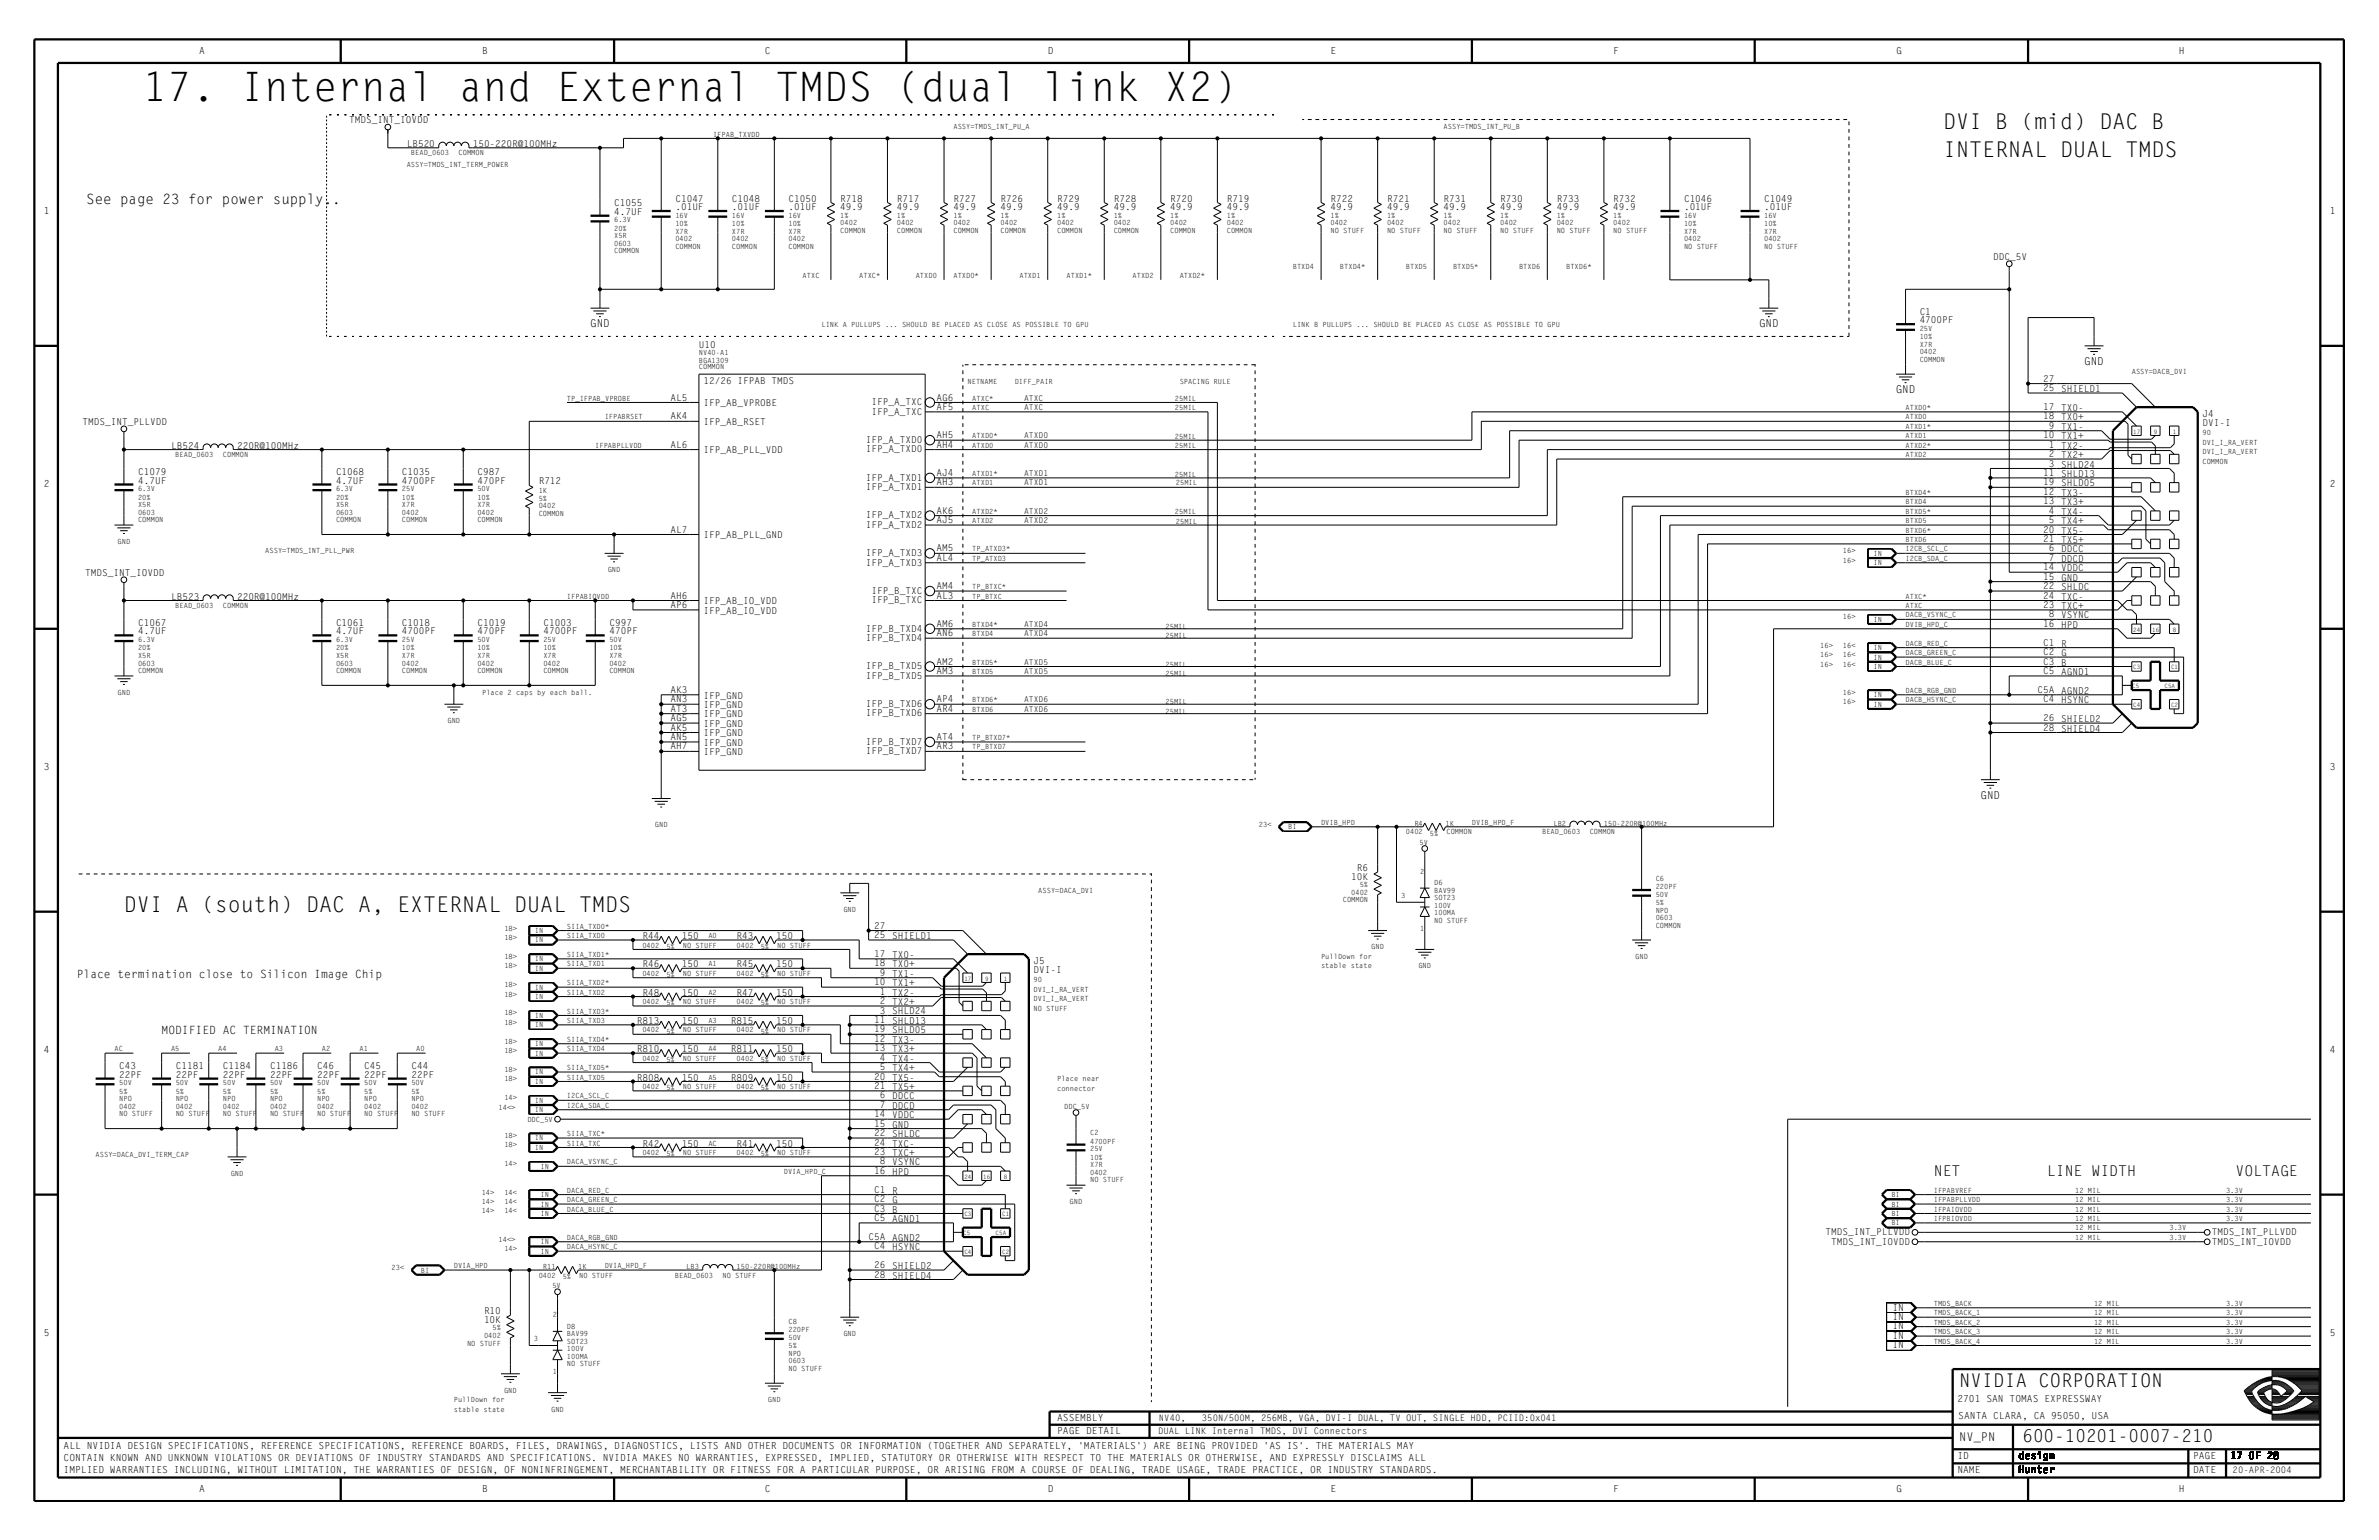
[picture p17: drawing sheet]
<svg xmlns="http://www.w3.org/2000/svg" width="432mm" height="279mm" viewBox="0 0 432 279" stroke-linecap="round" stroke-linejoin="round" font-family="sans-serif">
<defs><g id="words">
<text font-size="7.4" x="25.9" y="18.3">17. Internal and External TMDS (dual link X2)</text>
<g font-size="3.9">
<text x="352.7" y="23.4">DVI B (mid) DAC B</text>
<text x="352.7" y="28.5">INTERNAL DUAL TMDS</text>
<text x="22.5" y="165.4">DVI A (south) DAC A, EXTERNAL DUAL TMDS</text>
</g>
<text font-size="3.4" x="355.6" y="251.6">NVIDIA CORPORATION</text>
<text font-size="3.2" x="367.1" y="261.6">600-10201-0007-210</text>
<g font-size="2.7">
<text x="351" y="213.3">NET</text>
<text x="371.5" y="213.3">LINE WIDTH</text>
<text x="405.7" y="213.3">VOLTAGE</text>
</g>
<text font-size="2.6" x="15.6" y="37.1">See page 23 for power supply..</text>
<text font-size="2.2" x="355.6" y="261.4">NV_PN</text>
<g font-size="2.1">
<text x="13.9" y="177.4">Place termination close to Silicon Image Chip</text>
<text x="29.3" y="187.7">MODIFIED AC TERMINATION</text>
</g>
<g font-size="2">
<text x="107.1" y="59.3">GND</text>
<text x="319.3" y="59.3">GND</text>
<text x="344.1" y="71.3">GND</text>
<text x="378.3" y="66.2">GND</text>
<text x="359.5" y="144.9">GND</text>
</g>
<g font-size="1.8">
<text x="36.2" y="9.7">A</text>
<text x="87.5" y="9.7">B</text>
<text x="138.8" y="9.7">C</text>
<text x="190.2" y="9.7">D</text>
<text x="241.5" y="9.7">E</text>
<text x="292.8" y="9.7">F</text>
<text x="344.2" y="9.7">G</text>
<text x="395.5" y="9.7">H</text>
<text x="7.9" y="38.8">1</text>
<text x="422.9" y="38.8">1</text>
<text x="7.9" y="88.4">2</text>
<text x="422.9" y="88.4">2</text>
<text x="7.9" y="139.7">3</text>
<text x="422.9" y="139.7">3</text>
<text x="7.9" y="191.1">4</text>
<text x="422.9" y="191.1">4</text>
<text x="343.5" y="237.8">IN</text>
<text x="343.5" y="239.5">IN</text>
<text x="7.9" y="242.4">5</text>
<text x="343.5" y="241.2">IN</text>
<text x="343.5" y="242.9">IN</text>
<text x="343.5" y="244.6">IN</text>
<text x="422.9" y="242.4">5</text>
<text x="191.9" y="257.8">ASSEMBLY</text>
<text x="355.3" y="254.4">2701 SAN TOMAS EXPRESSWAY</text>
<text x="355.4" y="257.5">SANTA CLARA, CA 95050, USA</text>
<text x="11.5" y="262.9">ALL NVIDIA DESIGN SPECIFICATIONS, REFERENCE SPECIFICATIONS, REFERENCE BOARDS, FILES, DRAWINGS, DIAGNOSTICS, LISTS AND OTHER DOCUMENTS OR INFORMATION (TOGETHER AND SEPARATELY, 'MATERIALS') ARE BEING PROVIDED 'AS IS'. THE MATERIALS MAY</text>
<text x="191.9" y="260.2">PAGE DETAIL</text>
<text x="11.5" y="265">CONTAIN KNOWN AND UNKNOWN VIOLATIONS OR DEVIATIONS OF INDUSTRY STANDARDS AND SPECIFICATIONS. NVIDIA MAKES NO WARRANTIES, EXPRESSED, IMPLIED, STATUTORY OR OTHERWISE WITH RESPECT TO THE MATERIALS OR OTHERWISE, AND EXPRESSLY DISCLAIMS ALL</text>
<text x="11.5" y="267.2">IMPLIED WARRANTIES INCLUDING, WITHOUT LIMITATION, THE WARRANTIES OF DESIGN, OF NONINFRINGEMENT, MERCHANTABILITY OR FITNESS FOR A PARTICULAR PURPOSE, OR ARISING FROM A COURSE OF DEALING, TRADE USAGE, TRADE PRACTICE, OR INDUSTRY STANDARDS.</text>
<text x="355.3" y="264.6">ID</text>
<text x="355.3" y="267.2">NAME</text>
<text x="366.4" y="267.2">Hunter</text>
<text x="366.4" y="264.6">design</text>
<text x="398" y="264.6">PAGE</text>
<text x="398" y="267.2">DATE</text>
<text x="404.9" y="264.6">17 OF 28</text>
<text x="36.2" y="270.6">A</text>
<text x="87.5" y="270.6">B</text>
<text x="138.8" y="270.6">C</text>
<text x="190.2" y="270.6">D</text>
<text x="241.5" y="270.6">E</text>
<text x="292.8" y="270.6">F</text>
<text x="344.2" y="270.6">G</text>
<text x="395.5" y="270.6">H</text>
</g>
<g font-size="1.7">
<text x="63.4" y="22.4">TMDS_INT_IOVDD</text>
<text x="73.8" y="26.6">LB520</text>
<text x="85.8" y="26.6">150-220R@100MHz</text>
<text x="111.5" y="39">4.7UF</text>
<text x="111.5" y="37.4">C1055</text>
<text x="122.6" y="38.1">.01UF</text>
<text x="122.6" y="36.6">C1047</text>
<text x="132.8" y="38.1">.01UF</text>
<text x="132.8" y="36.6">C1048</text>
<text x="143.1" y="38.1">.01UF</text>
<text x="143.1" y="36.6">C1050</text>
<text x="152.5" y="36.6">R718</text>
<text x="152.5" y="38.1">49.9</text>
<text x="162.8" y="38.1">49.9</text>
<text x="162.8" y="36.6">R717</text>
<text x="173.1" y="38.1">49.9</text>
<text x="173.1" y="36.6">R727</text>
<text x="181.6" y="38.1">49.9</text>
<text x="181.6" y="36.6">R726</text>
<text x="191.9" y="38.1">49.9</text>
<text x="191.9" y="36.6">R729</text>
<text x="202.1" y="38.1">49.9</text>
<text x="202.1" y="36.6">R728</text>
<text x="212.4" y="38.1">49.9</text>
<text x="212.4" y="36.6">R720</text>
<text x="222.7" y="38.1">49.9</text>
<text x="222.7" y="36.6">R719</text>
<text x="241.5" y="38.1">49.9</text>
<text x="241.5" y="36.6">R722</text>
<text x="251.8" y="38.1">49.9</text>
<text x="251.8" y="36.6">R721</text>
<text x="262" y="38.1">49.9</text>
<text x="262" y="36.6">R731</text>
<text x="272.3" y="38.1">49.9</text>
<text x="272.3" y="36.6">R730</text>
<text x="282.6" y="38.1">49.9</text>
<text x="282.6" y="36.6">R733</text>
<text x="292.8" y="38.1">49.9</text>
<text x="292.8" y="36.6">R732</text>
<text x="305.7" y="38.1">.01UF</text>
<text x="305.7" y="36.6">C1046</text>
<text x="320.2" y="38.1">.01UF</text>
<text x="320.2" y="36.6">C1049</text>
<text x="361.8" y="47.2">DDC_5V</text>
<text x="348.4" y="58.6">4700PF</text>
<text x="348.4" y="57.1">C1</text>
<text x="126.9" y="63.1">U10</text>
<text x="127.7" y="69.6">12/26 IFPAB TMDS</text>
<text x="370.8" y="71">25</text>
<text x="370.8" y="69.3">27</text>
<text x="374.1" y="69.4">SHIELD3</text>
<text x="374.1" y="71.1">SHIELD1</text>
<text x="15" y="77.1">TMDS_INT_PLLVDD</text>
<text x="121.7" y="76.1">AK4</text>
<text x="121.7" y="72.7">AL5</text>
<text x="127.7" y="77.1">IFP_AB_RSET</text>
<text x="127.7" y="73.7">IFP_AB_VPROBE</text>
<text x="158.2" y="73.5">IFP_A_TXC</text>
<text x="158.2" y="75.2">IFP_A_TXC</text>
<text x="170" y="72.7">AG6</text>
<text x="170" y="74.4">AF5</text>
<text x="370.8" y="74.4">17</text>
<text x="370.8" y="76.1">18</text>
<text x="371.9" y="77.8">9</text>
<text x="374.1" y="74.6">TX0-</text>
<text x="374.1" y="76.3">TX0+</text>
<text x="374.1" y="78">TX1-</text>
<text x="399.8" y="77.3">DVI-I</text>
<text x="399.8" y="75.6">J4</text>
<text x="31" y="81.4">LB524</text>
<text x="43" y="81.4">220R@100MHz</text>
<text x="121.7" y="81.2">AL6</text>
<text x="127.7" y="82.3">IFP_AB_PLL_VDD</text>
<text x="157.1" y="80.4">IFP_A_TXD0</text>
<text x="157.1" y="82.1">IFP_A_TXD0</text>
<text x="170" y="79.5">AH5</text>
<text x="170" y="81.2">AH4</text>
<text x="370.8" y="79.5">10</text>
<text x="371.9" y="81.2">1</text>
<text x="371.9" y="82.9">2</text>
<text x="374.1" y="79.7">TX1+</text>
<text x="374.1" y="81.4">TX2-</text>
<text x="374.1" y="83.1">TX2+</text>
<text x="25.1" y="87.7">4.7UF</text>
<text x="25.1" y="86.2">C1079</text>
<text x="61" y="87.7">4.7UF</text>
<text x="61" y="86.2">C1068</text>
<text x="73" y="87.7">4700PF</text>
<text x="73" y="86.2">C1035</text>
<text x="86.7" y="87.7">470PF</text>
<text x="86.7" y="86.2">C987</text>
<text x="97.8" y="87.9">R712</text>
<text x="157.1" y="87.2">IFP_A_TXD1</text>
<text x="157.1" y="88.9">IFP_A_TXD1</text>
<text x="170" y="86.4">AJ4</text>
<text x="170" y="88.1">AH3</text>
<text x="370.8" y="88.1">19</text>
<text x="370.8" y="86.4">11</text>
<text x="370.8" y="89.8">12</text>
<text x="371.9" y="84.7">3</text>
<text x="374.1" y="86.5">SHLD13</text>
<text x="374.1" y="84.8">SHLD24</text>
<text x="374.1" y="88.2">SHLD05</text>
<text x="374.1" y="90">TX3-</text>
<text x="157.1" y="94.1">IFP_A_TXD2</text>
<text x="157.1" y="95.8">IFP_A_TXD2</text>
<text x="170" y="93.2">AK6</text>
<text x="170" y="94.9">AJ5</text>
<text x="370.8" y="91.5">13</text>
<text x="371.9" y="93.2">4</text>
<text x="371.9" y="94.9">5</text>
<text x="374.1" y="91.7">TX3+</text>
<text x="374.1" y="95.1">TX4+</text>
<text x="374.1" y="93.4">TX4-</text>
<text x="121.7" y="96.6">AL7</text>
<text x="127.7" y="97.7">IFP_AB_PLL_GND</text>
<text x="157.1" y="100.9">IFP_A_TXD3</text>
<text x="170" y="100">AM5</text>
<text x="170" y="101.8">AL4</text>
<text x="370.8" y="96.6">20</text>
<text x="370.8" y="98.3">21</text>
<text x="371.9" y="100">6</text>
<text x="371.9" y="101.8">7</text>
<text x="374.1" y="100.2">DDCC</text>
<text x="374.1" y="98.5">TX5+</text>
<text x="374.1" y="96.8">TX5-</text>
<text x="374.1" y="101.9">DDCD</text>
<text x="15.5" y="104.5">TMDS_INT_IOVDD</text>
<text x="157.1" y="102.6">IFP_A_TXD3</text>
<text x="158.2" y="107.7">IFP_B_TXC</text>
<text x="170" y="106.9">AM4</text>
<text x="370.8" y="105.2">15</text>
<text x="370.8" y="103.5">14</text>
<text x="370.8" y="106.9">22</text>
<text x="374.1" y="107.1">SHLDC</text>
<text x="374.1" y="105.4">GND</text>
<text x="374.1" y="103.6">VDDC</text>
<text x="25.1" y="113.6">C1067</text>
<text x="31" y="108.8">LB523</text>
<text x="43" y="108.8">220R@100MHz</text>
<text x="61" y="113.6">C1061</text>
<text x="73" y="113.6">C1018</text>
<text x="86.7" y="113.6">C1019</text>
<text x="98.6" y="113.6">C1003</text>
<text x="110.6" y="113.6">C997</text>
<text x="121.7" y="110.3">AP6</text>
<text x="121.7" y="108.6">AH6</text>
<text x="127.7" y="109.6">IFP_AB_IO_VDD</text>
<text x="127.7" y="111.3">IFP_AB_IO_VDD</text>
<text x="158.2" y="109.5">IFP_B_TXC</text>
<text x="170" y="108.6">AL3</text>
<text x="170" y="113.7">AM6</text>
<text x="370.8" y="108.6">24</text>
<text x="370.8" y="110.3">23</text>
<text x="370.8" y="113.7">16</text>
<text x="371.9" y="112">8</text>
<text x="374.1" y="108.8">TXC-</text>
<text x="374.1" y="110.5">TXC+</text>
<text x="374.1" y="113.9">HPD</text>
<text x="374.1" y="112.2">VSYNC</text>
<text x="25.1" y="115.1">4.7UF</text>
<text x="61" y="115.1">4.7UF</text>
<text x="73" y="115.1">4700PF</text>
<text x="86.7" y="115.1">470PF</text>
<text x="98.6" y="115.1">4700PF</text>
<text x="110.6" y="115.1">470PF</text>
<text x="157.1" y="114.6">IFP_B_TXD4</text>
<text x="157.1" y="116.3">IFP_B_TXD4</text>
<text x="170" y="115.4">AN6</text>
<text x="370.8" y="117.2">C1</text>
<text x="370.8" y="118.9">C2</text>
<text x="374.1" y="117.3">R</text>
<text x="374.1" y="119">G</text>
<text x="121.7" y="125.7">AK3</text>
<text x="157.1" y="121.4">IFP_B_TXD5</text>
<text x="157.1" y="123.1">IFP_B_TXD5</text>
<text x="170" y="120.6">AM2</text>
<text x="170" y="122.3">AM3</text>
<text x="369.8" y="125.7">C5A</text>
<text x="370.8" y="120.6">C3</text>
<text x="370.8" y="122.3">C5</text>
<text x="374.1" y="120.8">B</text>
<text x="374.1" y="122.5">AGND1</text>
<text x="374.1" y="125.9">AGND2</text>
<text x="121.7" y="127.4">AN3</text>
<text x="121.7" y="130.8">AG5</text>
<text x="121.7" y="129.1">AT3</text>
<text x="127.7" y="131.9">IFP_GND</text>
<text x="127.7" y="130.2">IFP_GND</text>
<text x="127.7" y="128.5">IFP_GND</text>
<text x="127.7" y="126.7">IFP_GND</text>
<text x="157.1" y="128.3">IFP_B_TXD6</text>
<text x="157.1" y="130">IFP_B_TXD6</text>
<text x="170" y="127.4">AP4</text>
<text x="170" y="129.1">AR4</text>
<text x="370.8" y="127.4">C4</text>
<text x="370.8" y="130.8">26</text>
<text x="374.1" y="131">SHIELD2</text>
<text x="374.1" y="127.6">HSYNC</text>
<text x="121.7" y="136">AH7</text>
<text x="121.7" y="134.3">AN5</text>
<text x="121.7" y="132.6">AK5</text>
<text x="127.7" y="135.3">IFP_GND</text>
<text x="127.7" y="137">IFP_GND</text>
<text x="127.7" y="133.6">IFP_GND</text>
<text x="157.1" y="135.1">IFP_B_TXD7</text>
<text x="157.1" y="136.8">IFP_B_TXD7</text>
<text x="170" y="136">AR3</text>
<text x="170" y="134.3">AT4</text>
<text x="370.8" y="132.6">28</text>
<text x="374.1" y="132.7">SHIELD4</text>
<text x="245.3" y="159.6">10K</text>
<text x="246.3" y="158.1">R6</text>
<text x="116.6" y="170.4">R44</text>
<text x="123.8" y="170.4">150</text>
<text x="133.7" y="170.4">R43</text>
<text x="140.9" y="170.4">150</text>
<text x="158.7" y="170.2">25 SHIELD1</text>
<text x="158.7" y="168.5">27 SHIELD3</text>
<text x="158.7" y="173.6">17 TX0-</text>
<text x="116.6" y="175.5">R46</text>
<text x="123.8" y="175.5">150</text>
<text x="133.7" y="175.5">R45</text>
<text x="140.9" y="175.5">150</text>
<text x="158.7" y="175.3">18 TX0+</text>
<text x="158.7" y="178.8">10 TX1+</text>
<text x="159.7" y="177">9 TX1-</text>
<text x="187.6" y="176.5">DVI-I</text>
<text x="187.6" y="174.8">J5</text>
<text x="115.6" y="185.8">R813</text>
<text x="116.6" y="180.6">R48</text>
<text x="123.8" y="180.6">150</text>
<text x="123.8" y="185.8">150</text>
<text x="132.7" y="185.8">R815</text>
<text x="133.7" y="180.6">R47</text>
<text x="140.9" y="180.6">150</text>
<text x="140.9" y="185.8">150</text>
<text x="158.7" y="185.6">11 SHLD13</text>
<text x="159.7" y="180.5">1 TX2-</text>
<text x="159.7" y="182.2">2 TX2+</text>
<text x="159.7" y="183.9">3 SHLD24</text>
<text x="115.6" y="190.9">R810</text>
<text x="123.8" y="190.9">150</text>
<text x="132.7" y="190.9">R811</text>
<text x="140.9" y="190.9">150</text>
<text x="158.7" y="187.3">19 SHLD05</text>
<text x="158.7" y="190.7">13 TX3+</text>
<text x="158.7" y="189">12 TX3-</text>
<text x="21.6" y="195.5">22PF</text>
<text x="21.6" y="194">C43</text>
<text x="31.9" y="195.5">22PF</text>
<text x="31.9" y="194">C1181</text>
<text x="40.5" y="195.5">22PF</text>
<text x="40.5" y="194">C1184</text>
<text x="49" y="195.5">22PF</text>
<text x="49" y="194">C1186</text>
<text x="57.6" y="195.5">22PF</text>
<text x="57.6" y="194">C46</text>
<text x="66.1" y="195.5">22PF</text>
<text x="66.1" y="194">C45</text>
<text x="74.7" y="195.5">22PF</text>
<text x="74.7" y="194">C44</text>
<text x="115.6" y="196">R808</text>
<text x="123.8" y="196">150</text>
<text x="132.7" y="196">R809</text>
<text x="140.9" y="196">150</text>
<text x="158.7" y="197.6">21 TX5+</text>
<text x="158.7" y="195.9">20 TX5-</text>
<text x="159.7" y="192.4">4 TX4-</text>
<text x="159.7" y="194.2">5 TX4+</text>
<text x="158.7" y="202.7">14 VDDC</text>
<text x="159.7" y="201">7 DDCD</text>
<text x="159.7" y="199.3">6 DDCC</text>
<text x="116.6" y="208">R42</text>
<text x="123.8" y="208">150</text>
<text x="133.7" y="208">R41</text>
<text x="140.9" y="208">150</text>
<text x="158.7" y="204.4">15 GND</text>
<text x="158.7" y="206.1">22 SHLDC</text>
<text x="158.7" y="209.6">23 TXC+</text>
<text x="158.7" y="207.8">24 TXC-</text>
<text x="158.7" y="213">16 HPD</text>
<text x="159.7" y="211.3">8 VSYNC</text>
<text x="158.7" y="221.5">C5 AGND1</text>
<text x="158.7" y="219.8">C3 B</text>
<text x="158.7" y="218.1">C2 G</text>
<text x="158.7" y="216.4">C1 R</text>
<text x="157.7" y="225">C5A AGND2</text>
<text x="158.7" y="226.7">C4 HSYNC</text>
<text x="331.3" y="224.1">TMDS_INT_PLLVDD</text>
<text x="332.3" y="225.8">TMDS_INT_IOVDD</text>
<text x="401.5" y="224.1">TMDS_INT_PLLVDD</text>
<text x="401.5" y="225.8">TMDS_INT_IOVDD</text>
<text x="158.7" y="230.1">26 SHIELD2</text>
<text x="158.7" y="231.8">28 SHIELD4</text>
<text x="87.8" y="238.5">R10</text>
<text x="87.8" y="240">10K</text>
</g>
<g font-size="1.6">
<text x="210.4" y="257.8">NV40,</text>
<text x="218.2" y="257.8">350N/500M, 256MB, VGA, DVI-I DUAL, TV OUT, SINGLE HDD, PCIID:0x041</text>
<text x="210.2" y="260.2">DUAL LINK Internal TMDS, DVI Connectors</text>
<text x="405.2" y="267.2">20-APR-2004</text>
</g>
<g font-size="1.5">
<text x="185.9" y="72.7">ATXC</text>
<text x="185.9" y="74.4">ATXC</text>
<text x="185.9" y="79.5">ATXD0</text>
<text x="185.9" y="81.2">ATXD0</text>
<text x="185.9" y="86.4">ATXD1</text>
<text x="185.9" y="88.1">ATXD1</text>
<text x="185.9" y="93.2">ATXD2</text>
<text x="185.9" y="94.9">ATXD2</text>
<text x="185.9" y="113.7">ATXD4</text>
<text x="185.9" y="115.4">ATXD4</text>
<text x="185.9" y="120.6">ATXD5</text>
<text x="185.9" y="122.3">ATXD5</text>
<text x="185.9" y="127.4">ATXD6</text>
<text x="185.9" y="129.1">ATXD6</text>
</g>
<g font-size="1.3">
<text x="173.1" y="23.4">ASSY=TMDS_INT_PU_A</text>
<text x="262" y="23.4">ASSY=TMDS_INT_PU_B</text>
<text x="74.6" y="28.2">BEAD_0603</text>
<text x="83.2" y="28.2">COMMON</text>
<text x="129.4" y="24.8">IFPAB_TXVDD</text>
<text x="73.8" y="30.2">ASSY=TMDS_INT_TERM_POWER</text>
<text x="111.5" y="40.3">6.3V</text>
<text x="111.5" y="41.9">20%</text>
<text x="122.6" y="39.5">16V</text>
<text x="122.6" y="41">10%</text>
<text x="132.8" y="39.5">16V</text>
<text x="132.8" y="41">10%</text>
<text x="143.1" y="39.5">16V</text>
<text x="143.1" y="41">10%</text>
<text x="152.5" y="39.5">1%</text>
<text x="152.5" y="40.8">0402</text>
<text x="162.8" y="39.5">1%</text>
<text x="162.8" y="40.8">0402</text>
<text x="173.1" y="40.8">0402</text>
<text x="173.1" y="39.5">1%</text>
<text x="181.6" y="39.5">1%</text>
<text x="181.6" y="40.8">0402</text>
<text x="191.9" y="39.5">1%</text>
<text x="191.9" y="40.8">0402</text>
<text x="202.1" y="39.5">1%</text>
<text x="202.1" y="40.8">0402</text>
<text x="212.4" y="39.5">1%</text>
<text x="212.4" y="40.8">0402</text>
<text x="222.7" y="39.5">1%</text>
<text x="222.7" y="40.8">0402</text>
<text x="241.5" y="39.5">1%</text>
<text x="241.5" y="40.8">0402</text>
<text x="251.8" y="39.5">1%</text>
<text x="251.8" y="40.8">0402</text>
<text x="262" y="39.5">1%</text>
<text x="262" y="40.8">0402</text>
<text x="272.3" y="39.5">1%</text>
<text x="272.3" y="40.8">0402</text>
<text x="282.6" y="39.5">1%</text>
<text x="282.6" y="40.8">0402</text>
<text x="292.8" y="39.5">1%</text>
<text x="292.8" y="40.8">0402</text>
<text x="305.7" y="39.5">16V</text>
<text x="305.7" y="41">10%</text>
<text x="320.2" y="39.5">16V</text>
<text x="320.2" y="41">10%</text>
<text x="111.5" y="43.2">X5R</text>
<text x="111.5" y="44.6">0603</text>
<text x="111.5" y="46">COMMON</text>
<text x="122.6" y="42.4">X7R</text>
<text x="122.6" y="43.8">0402</text>
<text x="122.6" y="45.1">COMMON</text>
<text x="132.8" y="45.1">COMMON</text>
<text x="132.8" y="43.8">0402</text>
<text x="132.8" y="42.4">X7R</text>
<text x="143.1" y="42.4">X7R</text>
<text x="143.1" y="43.8">0402</text>
<text x="143.1" y="45.1">COMMON</text>
<text x="152.5" y="42.2">COMMON</text>
<text x="162.8" y="42.2">COMMON</text>
<text x="173.1" y="42.2">COMMON</text>
<text x="181.6" y="42.2">COMMON</text>
<text x="191.9" y="42.2">COMMON</text>
<text x="202.1" y="42.2">COMMON</text>
<text x="212.4" y="42.2">COMMON</text>
<text x="222.7" y="42.2">COMMON</text>
<text x="241.5" y="42.2">NO STUFF</text>
<text x="251.8" y="42.2">NO STUFF</text>
<text x="262" y="42.2">NO STUFF</text>
<text x="272.3" y="42.2">NO STUFF</text>
<text x="282.6" y="42.2">NO STUFF</text>
<text x="292.8" y="42.2">NO STUFF</text>
<text x="305.7" y="42.4">X7R</text>
<text x="305.7" y="43.8">0402</text>
<text x="305.7" y="45.1">NO STUFF</text>
<text x="320.2" y="45.1">NO STUFF</text>
<text x="320.2" y="42.4">X7R</text>
<text x="320.2" y="43.8">0402</text>
<text x="145.7" y="50.4">ATXC</text>
<text x="155.9" y="50.4">ATXC*</text>
<text x="166.2" y="50.4">ATXD0</text>
<text x="173.1" y="50.4">ATXD0*</text>
<text x="185" y="50.4">ATXD1</text>
<text x="193.6" y="50.4">ATXD1*</text>
<text x="205.6" y="50.4">ATXD2</text>
<text x="214.1" y="50.4">ATXD2*</text>
<text x="234.7" y="48.7">BTXD4</text>
<text x="243.2" y="48.7">BTXD4*</text>
<text x="255.2" y="48.7">BTXD5</text>
<text x="263.7" y="48.7">BTXD5*</text>
<text x="275.7" y="48.7">BTXD6</text>
<text x="284.3" y="48.7">BTXD6*</text>
<text x="149.1" y="59.3">LINK A PULLUPS ... SHOULD BE PLACED AS CLOSE AS POSSIBLE TO GPU</text>
<text x="234.7" y="59.3">LINK B PULLUPS ... SHOULD BE PLACED AS CLOSE AS POSSIBLE TO GPU</text>
<text x="126.9" y="64.5">NV40-A1</text>
<text x="126.9" y="65.8">BGA1309</text>
<text x="348.4" y="60">25V</text>
<text x="348.4" y="62.9">X7R</text>
<text x="348.4" y="61.6">10%</text>
<text x="348.4" y="64.3">0402</text>
<text x="348.4" y="65.7">COMMON</text>
<text x="126.9" y="67">COMMON</text>
<text x="175.6" y="69.6">NETNAME</text>
<text x="184.2" y="69.6">DIFF_PAIR</text>
<text x="214.1" y="69.6">SPACING RULE</text>
<text x="386.9" y="67.9">ASSY=DACB_DVI</text>
<text x="102.9" y="72.7">TP_IFPAB_VPROBE</text>
<text x="109.8" y="76.1">IFPABRSET</text>
<text x="176.5" y="74.4">ATXC</text>
<text x="176.5" y="72.7">ATXC*</text>
<text x="213.3" y="74.4">25MIL</text>
<text x="213.3" y="72.7">25MIL</text>
<text x="345.9" y="74.4">ATXD0*</text>
<text x="345.9" y="77.8">ATXD1*</text>
<text x="345.9" y="76.1">ATXD0</text>
<text x="31.8" y="82.9">BEAD_0603</text>
<text x="40.5" y="82.9">COMMON</text>
<text x="108" y="81.2">IFPABPLLVDD</text>
<text x="176.5" y="79.5">ATXD0*</text>
<text x="176.5" y="81.2">ATXD0</text>
<text x="213.3" y="81.2">25MIL</text>
<text x="213.3" y="79.7">25MIL</text>
<text x="345.9" y="81.2">ATXD2*</text>
<text x="345.9" y="82.9">ATXD2</text>
<text x="345.9" y="79.5">ATXD1</text>
<text x="399.8" y="80.7">DVI_I_RA_VERT</text>
<text x="399.8" y="82.4">DVI_I_RA_VERT</text>
<text x="399.8" y="79">90</text>
<text x="25.1" y="89.1">6.3V</text>
<text x="61" y="89.1">6.3V</text>
<text x="73" y="89.1">25V</text>
<text x="86.7" y="89.1">50V</text>
<text x="97.8" y="89.4">1K</text>
<text x="176.5" y="86.4">ATXD1*</text>
<text x="176.5" y="88.1">ATXD1</text>
<text x="213.3" y="86.5">25MIL</text>
<text x="213.4" y="88.1">25MIL</text>
<text x="345.9" y="89.8">BTXD4*</text>
<text x="399.8" y="84.1">COMMON</text>
<text x="25.1" y="90.6">20%</text>
<text x="25.1" y="92">X5R</text>
<text x="25.1" y="93.4">0603</text>
<text x="25.1" y="94.7">COMMON</text>
<text x="61" y="90.6">20%</text>
<text x="61" y="92">X5R</text>
<text x="61" y="93.4">0603</text>
<text x="61" y="94.7">COMMON</text>
<text x="73" y="90.6">10%</text>
<text x="73" y="92">X7R</text>
<text x="73" y="93.4">0402</text>
<text x="73" y="94.7">COMMON</text>
<text x="86.7" y="92">X7R</text>
<text x="86.7" y="90.6">10%</text>
<text x="86.7" y="93.4">0402</text>
<text x="86.7" y="94.7">COMMON</text>
<text x="97.8" y="90.8">5%</text>
<text x="97.8" y="92.2">0402</text>
<text x="97.8" y="93.5">COMMON</text>
<text x="176.5" y="93.2">ATXD2*</text>
<text x="176.5" y="94.9">ATXD2</text>
<text x="213.3" y="93.2">25MIL</text>
<text x="213.4" y="95.1">25MIL</text>
<text x="345.9" y="93.2">BTXD5*</text>
<text x="345.9" y="91.5">BTXD4</text>
<text x="345.9" y="94.9">BTXD5</text>
<text x="21.3" y="98.7">GND</text>
<text x="48.2" y="100.4">ASSY=TMDS_INT_PLL_PWR</text>
<text x="176.5" y="100">TP_ATXD3*</text>
<text x="176.5" y="101.8">TP_ATXD3</text>
<text x="334.5" y="100.4">16&gt;</text>
<text x="340" y="100.8">IN</text>
<text x="345.9" y="96.6">BTXD6*</text>
<text x="345.9" y="100">I2CB_SCL_C</text>
<text x="345.9" y="101.8">I2CB_SDA_C</text>
<text x="345.9" y="98.3">BTXD6</text>
<text x="110.3" y="103.8">GND</text>
<text x="176.5" y="106.9">TP_BTXC*</text>
<text x="334.5" y="102.1">16&gt;</text>
<text x="340" y="102.5">IN</text>
<text x="31.8" y="110.3">BEAD_0603</text>
<text x="40.5" y="110.3">COMMON</text>
<text x="102.9" y="108.6">IFPABIOVDD</text>
<text x="176.5" y="108.6">TP_BTXC</text>
<text x="176.5" y="113.7">BTXD4*</text>
<text x="334.5" y="112.4">16&gt;</text>
<text x="340" y="112.8">IN</text>
<text x="345.9" y="112">DACB_VSYNC_C</text>
<text x="345.9" y="113.7">DVIB_HPD_C</text>
<text x="345.9" y="108.6">ATXC*</text>
<text x="345.9" y="110.3">ATXC</text>
<text x="25.1" y="118">20%</text>
<text x="25.1" y="116.5">6.3V</text>
<text x="25.1" y="119.4">X5R</text>
<text x="61" y="118">20%</text>
<text x="61" y="116.5">6.3V</text>
<text x="61" y="119.4">X5R</text>
<text x="73" y="119.4">X7R</text>
<text x="73" y="116.5">25V</text>
<text x="73" y="118">10%</text>
<text x="86.7" y="118">10%</text>
<text x="86.7" y="119.4">X7R</text>
<text x="86.7" y="116.5">50V</text>
<text x="98.6" y="116.5">25V</text>
<text x="98.6" y="118">10%</text>
<text x="98.6" y="119.4">X7R</text>
<text x="110.6" y="118">10%</text>
<text x="110.6" y="116.5">50V</text>
<text x="110.6" y="119.4">X7R</text>
<text x="176.5" y="115.4">BTXD4</text>
<text x="211.6" y="115.8">25MIL</text>
<text x="211.6" y="114.1">25MIL</text>
<text x="330.4" y="119.2">16&gt;</text>
<text x="330.4" y="117.5">16&gt;</text>
<text x="334.5" y="119.2">16&lt;</text>
<text x="334.5" y="117.5">16&lt;</text>
<text x="340" y="119.7">IN</text>
<text x="340" y="117.9">IN</text>
<text x="345.9" y="118.9">DACB_GREEN_C</text>
<text x="345.9" y="117.2">DACB_RED_C</text>
<text x="25.1" y="120.8">0603</text>
<text x="25.1" y="122.1">COMMON</text>
<text x="61" y="120.8">0603</text>
<text x="61" y="122.1">COMMON</text>
<text x="73" y="120.8">0402</text>
<text x="73" y="122.1">COMMON</text>
<text x="86.7" y="120.8">0402</text>
<text x="86.7" y="122.1">COMMON</text>
<text x="98.6" y="122.1">COMMON</text>
<text x="98.6" y="120.8">0402</text>
<text x="110.6" y="122.1">COMMON</text>
<text x="110.6" y="120.8">0402</text>
<text x="176.5" y="120.6">BTXD5*</text>
<text x="176.5" y="122.3">BTXD5</text>
<text x="211.6" y="122.6">25MIL</text>
<text x="211.6" y="120.9">25MIL</text>
<text x="330.4" y="120.9">16&gt;</text>
<text x="334.5" y="120.9">16&lt;</text>
<text x="340" y="121.4">IN</text>
<text x="345.9" y="125.7">DACB_RGB_GND</text>
<text x="345.9" y="120.6">DACB_BLUE_C</text>
<text x="21.3" y="126.1">GND</text>
<text x="81.2" y="131.2">GND</text>
<text x="87.5" y="126.1">Place 2 caps by each ball.</text>
<text x="176.5" y="127.4">BTXD6*</text>
<text x="176.5" y="129.1">BTXD6</text>
<text x="211.6" y="127.8">25MIL</text>
<text x="211.6" y="129.5">25MIL</text>
<text x="334.5" y="126.1">16&gt;</text>
<text x="334.5" y="127.8">16&gt;</text>
<text x="340" y="126.5">IN</text>
<text x="340" y="128.2">IN</text>
<text x="345.9" y="127.4">DACB_HSYNC_C</text>
<text x="176.5" y="134.3">TP_BTXD7*</text>
<text x="176.5" y="136">TP_BTXD7</text>
<text x="239.8" y="149.7">DVIB_HPD</text>
<text x="256.7" y="149.8">R4</text>
<text x="262.4" y="149.8">1K</text>
<text x="267.2" y="149.7">DVIB_HPD_F</text>
<text x="282" y="149.8">LB2</text>
<text x="291.1" y="149.8">150-220R@100MHz</text>
<text x="118.9" y="150">GND</text>
<text x="228.5" y="150">23&lt;</text>
<text x="233.8" y="150.5">BI</text>
<text x="255.2" y="151.4">0402</text>
<text x="257.7" y="153.3">5V</text>
<text x="259.5" y="151.6">5%</text>
<text x="262.5" y="151.4">COMMON</text>
<text x="279.9" y="151.4">BEAD_0603</text>
<text x="288.5" y="151.4">COMMON</text>
<text x="188.5" y="162">ASSY=DACA_DVI</text>
<text x="246.8" y="161">5%</text>
<text x="257.7" y="158.6">2</text>
<text x="260.3" y="162">BAV99</text>
<text x="260.3" y="160.6">D6</text>
<text x="300.5" y="161.3">220PF</text>
<text x="300.5" y="159.8">C6</text>
<text x="153.1" y="165.4">GND</text>
<text x="243.7" y="163.7">COMMON</text>
<text x="245.3" y="162.3">0402</text>
<text x="254.3" y="162.8">3</text>
<text x="260.3" y="163.4">SOT23</text>
<text x="260.3" y="166.1">100MA</text>
<text x="260.3" y="164.7">100V</text>
<text x="260.3" y="167.5">NO STUFF</text>
<text x="300.5" y="162.7">50V</text>
<text x="300.5" y="165.6">NPO</text>
<text x="300.5" y="164.2">5%</text>
<text x="300.5" y="166.9">0603</text>
<text x="91.5" y="170.5">18&gt;</text>
<text x="91.5" y="174">18&gt;</text>
<text x="91.5" y="168.8">18&gt;</text>
<text x="97.1" y="169.3">IN</text>
<text x="97.1" y="171">IN</text>
<text x="102.9" y="170.2">SIIA_TXD0</text>
<text x="102.9" y="168.5">SIIA_TXD0*</text>
<text x="102.9" y="173.6">SIIA_TXD1*</text>
<text x="116.6" y="171.9">0402</text>
<text x="121" y="172.1">5%</text>
<text x="124" y="171.9">NO STUFF</text>
<text x="128.6" y="170.2">A0</text>
<text x="133.7" y="171.9">0402</text>
<text x="138.1" y="172.1">5%</text>
<text x="141.1" y="171.9">NO STUFF</text>
<text x="239.8" y="174">PullDown for</text>
<text x="248.9" y="172.3">GND</text>
<text x="257.7" y="168.8">1</text>
<text x="296.8" y="174">GND</text>
<text x="300.5" y="168.3">COMMON</text>
<text x="91.5" y="175.7">18&gt;</text>
<text x="91.5" y="179.1">18&gt;</text>
<text x="97.1" y="179.5">IN</text>
<text x="97.1" y="176.1">IN</text>
<text x="97.1" y="174.4">IN</text>
<text x="102.9" y="175.3">SIIA_TXD1</text>
<text x="102.9" y="178.8">SIIA_TXD2*</text>
<text x="116.6" y="177">0402</text>
<text x="121" y="177.3">5%</text>
<text x="124" y="177">NO STUFF</text>
<text x="128.6" y="175.3">A1</text>
<text x="133.7" y="177">0402</text>
<text x="138.1" y="177.3">5%</text>
<text x="141.1" y="177">NO STUFF</text>
<text x="187.6" y="180">DVI_I_RA_VERT</text>
<text x="187.6" y="178.2">90</text>
<text x="239.8" y="175.7">stable state</text>
<text x="257.4" y="175.7">GND</text>
<text x="91.5" y="180.8">18&gt;</text>
<text x="91.5" y="184.2">18&gt;</text>
<text x="91.5" y="185.9">18&gt;</text>
<text x="97.1" y="181.3">IN</text>
<text x="97.1" y="184.7">IN</text>
<text x="102.9" y="180.5">SIIA_TXD2</text>
<text x="102.9" y="183.9">SIIA_TXD3*</text>
<text x="102.9" y="185.6">SIIA_TXD3</text>
<text x="116.6" y="182.2">0402</text>
<text x="121" y="182.4">5%</text>
<text x="124" y="182.2">NO STUFF</text>
<text x="128.6" y="180.5">A2</text>
<text x="128.6" y="185.6">A3</text>
<text x="133.7" y="182.2">0402</text>
<text x="138.1" y="182.4">5%</text>
<text x="141.1" y="182.2">NO STUFF</text>
<text x="187.6" y="181.7">DVI_I_RA_VERT</text>
<text x="187.6" y="183.4">NO STUFF</text>
<text x="20.8" y="190.7">AC</text>
<text x="31" y="190.7">A5</text>
<text x="39.6" y="190.7">A4</text>
<text x="49.9" y="190.7">A3</text>
<text x="58.4" y="190.7">A2</text>
<text x="65.3" y="190.7">A1</text>
<text x="75.5" y="190.7">A0</text>
<text x="91.5" y="189.4">18&gt;</text>
<text x="91.5" y="191.1">18&gt;</text>
<text x="97.1" y="186.4">IN</text>
<text x="97.1" y="189.8">IN</text>
<text x="97.1" y="191.5">IN</text>
<text x="102.9" y="190.7">SIIA_TXD4</text>
<text x="102.9" y="189">SIIA_TXD4*</text>
<text x="116.6" y="187.3">0402</text>
<text x="121" y="187.5">5%</text>
<text x="124" y="187.3">NO STUFF</text>
<text x="128.6" y="190.7">A4</text>
<text x="133.7" y="187.3">0402</text>
<text x="138.1" y="187.5">5%</text>
<text x="141.1" y="187.3">NO STUFF</text>
<text x="21.6" y="196.9">50V</text>
<text x="31.9" y="196.9">50V</text>
<text x="40.5" y="196.9">50V</text>
<text x="49" y="196.9">50V</text>
<text x="57.6" y="196.9">50V</text>
<text x="66.1" y="196.9">50V</text>
<text x="74.7" y="196.9">50V</text>
<text x="91.5" y="196.2">18&gt;</text>
<text x="91.5" y="194.5">18&gt;</text>
<text x="97.1" y="194.9">IN</text>
<text x="97.1" y="196.7">IN</text>
<text x="102.9" y="195.9">SIIA_TXD5</text>
<text x="102.9" y="194.2">SIIA_TXD5*</text>
<text x="116.6" y="197.6">0402</text>
<text x="116.6" y="192.4">0402</text>
<text x="121" y="192.7">5%</text>
<text x="121" y="197.8">5%</text>
<text x="124" y="192.4">NO STUFF</text>
<text x="124" y="197.6">NO STUFF</text>
<text x="128.6" y="195.9">A5</text>
<text x="133.7" y="197.6">0402</text>
<text x="133.7" y="192.4">0402</text>
<text x="138.1" y="192.7">5%</text>
<text x="138.1" y="197.8">5%</text>
<text x="141.1" y="197.6">NO STUFF</text>
<text x="141.1" y="192.4">NO STUFF</text>
<text x="191.9" y="197.9">connector</text>
<text x="191.9" y="196.2">Place near</text>
<text x="21.6" y="198.4">5%</text>
<text x="21.6" y="202.5">NO STUFF</text>
<text x="21.6" y="199.8">NPO</text>
<text x="21.6" y="201.2">0402</text>
<text x="31.9" y="198.4">5%</text>
<text x="31.9" y="201.2">0402</text>
<text x="31.9" y="202.5">NO STUFF</text>
<text x="31.9" y="199.8">NPO</text>
<text x="40.5" y="198.4">5%</text>
<text x="40.5" y="201.2">0402</text>
<text x="40.5" y="202.5">NO STUFF</text>
<text x="40.5" y="199.8">NPO</text>
<text x="49" y="198.4">5%</text>
<text x="49" y="202.5">NO STUFF</text>
<text x="49" y="199.8">NPO</text>
<text x="49" y="201.2">0402</text>
<text x="57.6" y="198.4">5%</text>
<text x="57.6" y="202.5">NO STUFF</text>
<text x="57.6" y="199.8">NPO</text>
<text x="57.6" y="201.2">0402</text>
<text x="66.1" y="202.5">NO STUFF</text>
<text x="66.1" y="198.4">5%</text>
<text x="66.1" y="199.8">NPO</text>
<text x="66.1" y="201.2">0402</text>
<text x="74.7" y="198.4">5%</text>
<text x="74.7" y="199.8">NPO</text>
<text x="74.7" y="202.5">NO STUFF</text>
<text x="74.7" y="201.2">0402</text>
<text x="90.5" y="201.3">14&lt;&gt;</text>
<text x="91.5" y="199.6">14&gt;</text>
<text x="95.7" y="203.6">DDC_5V</text>
<text x="97.1" y="201.8">IN</text>
<text x="97.1" y="200.1">IN</text>
<text x="102.9" y="199.3">I2CA_SCL_C</text>
<text x="102.9" y="201">I2CA_SDA_C</text>
<text x="193.2" y="201.2">DDC_5V</text>
<text x="17.4" y="209.9">ASSY=DACA_DVI_TERM_CAP</text>
<text x="91.5" y="208.2">18&gt;</text>
<text x="91.5" y="206.5">18&gt;</text>
<text x="97.1" y="208.6">IN</text>
<text x="97.1" y="206.9">IN</text>
<text x="102.9" y="207.8">SIIA_TXC</text>
<text x="102.9" y="206.1">SIIA_TXC*</text>
<text x="116.6" y="209.6">0402</text>
<text x="121" y="209.8">5%</text>
<text x="124" y="209.6">NO STUFF</text>
<text x="128.6" y="207.8">AC</text>
<text x="133.7" y="209.6">0402</text>
<text x="138.1" y="209.8">5%</text>
<text x="141.1" y="209.6">NO STUFF</text>
<text x="197.9" y="207.5">4700PF</text>
<text x="197.9" y="206">C2</text>
<text x="197.9" y="208.9">25V</text>
<text x="41.9" y="213.3">GND</text>
<text x="91.5" y="211.6">14&gt;</text>
<text x="98.1" y="212">IN</text>
<text x="102.9" y="211.3">DACA_VSYNC_C</text>
<text x="142.3" y="213">DVIA_HPD_C</text>
<text x="197.9" y="214.5">NO STUFF</text>
<text x="197.9" y="211.8">X7R</text>
<text x="197.9" y="210.4">10%</text>
<text x="197.9" y="213.1">0402</text>
<text x="87.4" y="220.2">14&gt;</text>
<text x="87.4" y="218.4">14&gt;</text>
<text x="87.4" y="216.7">14&gt;</text>
<text x="91.5" y="220.2">14&lt;</text>
<text x="91.5" y="218.4">14&lt;</text>
<text x="91.5" y="216.7">14&lt;</text>
<text x="98.1" y="220.6">IN</text>
<text x="98.1" y="217.2">IN</text>
<text x="98.1" y="218.9">IN</text>
<text x="102.9" y="219.8">DACA_BLUE_C</text>
<text x="102.9" y="218.1">DACA_GREEN_C</text>
<text x="102.9" y="216.4">DACA_RED_C</text>
<text x="194.1" y="218.4">GND</text>
<text x="343.3" y="217.2">BI</text>
<text x="343.3" y="218.9">BI</text>
<text x="343.3" y="220.6">BI</text>
<text x="351" y="221.5">IFPBIOVDD</text>
<text x="351" y="219.8">IFPAIOVDD</text>
<text x="351" y="218.1">IFPABPLLVDD</text>
<text x="351" y="216.4">IFPABVREF</text>
<text x="376.7" y="216.4">12 MIL</text>
<text x="376.7" y="218.1">12 MIL</text>
<text x="376.7" y="219.8">12 MIL</text>
<text x="376.7" y="221.5">12 MIL</text>
<text x="404" y="221.5">3.3V</text>
<text x="404" y="219.8">3.3V</text>
<text x="404" y="218.1">3.3V</text>
<text x="404" y="216.4">3.3V</text>
<text x="90.5" y="225.3">14&lt;&gt;</text>
<text x="91.5" y="227">14&gt;</text>
<text x="98.1" y="227.4">IN</text>
<text x="98.1" y="225.7">IN</text>
<text x="102.9" y="226.7">DACA_HSYNC_C</text>
<text x="102.9" y="225">DACA_RGB_GND</text>
<text x="343.3" y="222.3">BI</text>
<text x="376.7" y="223.2">12 MIL</text>
<text x="376.7" y="225">12 MIL</text>
<text x="393.8" y="223.2">3.3V</text>
<text x="393.8" y="225">3.3V</text>
<text x="71.1" y="230.4">23&lt;</text>
<text x="76.4" y="230.9">BI</text>
<text x="82.4" y="230.1">DVIA_HPD</text>
<text x="97.8" y="231.8">0402</text>
<text x="98.5" y="230.3">R11</text>
<text x="100.3" y="233.7">5V</text>
<text x="102.1" y="232">5%</text>
<text x="105" y="230.3">1K</text>
<text x="105.1" y="231.8">NO STUFF</text>
<text x="109.8" y="230.1">DVIA_HPD_F</text>
<text x="122.5" y="231.8">BEAD_0603</text>
<text x="124.5" y="230.3">LB3</text>
<text x="131.1" y="231.8">NO STUFF</text>
<text x="133.7" y="230.3">150-220R@100MHz</text>
<text x="100.3" y="239">2</text>
<text x="351" y="238.6">TMDS_BACK_1</text>
<text x="351" y="236.9">TMDS_BACK</text>
<text x="380.1" y="238.6">12 MIL</text>
<text x="380.1" y="236.9">12 MIL</text>
<text x="404" y="236.9">3.3V</text>
<text x="404" y="238.6">3.3V</text>
<text x="84.8" y="244.1">NO STUFF</text>
<text x="87.8" y="242.7">0402</text>
<text x="89.4" y="241.4">5%</text>
<text x="96.9" y="243.3">3</text>
<text x="102.9" y="245.1">100V</text>
<text x="102.9" y="243.8">SOT23</text>
<text x="102.9" y="242.4">BAV99</text>
<text x="102.9" y="241">D8</text>
<text x="143.1" y="246">NPO</text>
<text x="143.1" y="244.6">5%</text>
<text x="143.1" y="240.2">C8</text>
<text x="143.1" y="241.7">220PF</text>
<text x="143.1" y="243.1">50V</text>
<text x="153.1" y="242.4">GND</text>
<text x="351" y="240.3">TMDS_BACK_2</text>
<text x="351" y="242.1">TMDS_BACK_3</text>
<text x="351" y="243.8">TMDS_BACK_4</text>
<text x="380.1" y="240.3">12 MIL</text>
<text x="380.1" y="242.1">12 MIL</text>
<text x="380.1" y="243.8">12 MIL</text>
<text x="404" y="242.1">3.3V</text>
<text x="404" y="243.8">3.3V</text>
<text x="404" y="240.3">3.3V</text>
<text x="100.3" y="249.2">1</text>
<text x="102.9" y="246.5">100MA</text>
<text x="102.9" y="247.9">NO STUFF</text>
<text x="143.1" y="248.7">NO STUFF</text>
<text x="143.1" y="247.4">0603</text>
<text x="82.4" y="256.1">stable state</text>
<text x="82.4" y="254.4">PullDown for</text>
<text x="91.5" y="252.7">GND</text>
<text x="100" y="256.1">GND</text>
<text x="139.4" y="254.4">GND</text>
</g>
<g font-size="1.1">
<text x="387.2" y="78.7">17</text>
<text x="391" y="78.7">9</text>
<text x="394.4" y="78.7">1</text>
<text x="387.2" y="114.6">24</text>
<text x="390.6" y="114.6">16</text>
<text x="394.4" y="114.6">8</text>
<text x="387" y="124.9">C5</text>
<text x="387.2" y="121.4">C3</text>
<text x="392.9" y="124.9">C5A</text>
<text x="394.1" y="121.4">C1</text>
<text x="387.2" y="128.3">C4</text>
<text x="394.1" y="128.3">C2</text>
<text x="175" y="177.9">17</text>
<text x="178.8" y="177.9">9</text>
<text x="182.2" y="177.9">1</text>
<text x="175" y="213.8">24</text>
<text x="178.5" y="213.8">16</text>
<text x="182.2" y="213.8">8</text>
<text x="175" y="220.7">C3</text>
<text x="181.9" y="220.7">C1</text>
<text x="174.8" y="224.1">C5</text>
<text x="175" y="227.5">C4</text>
<text x="180.7" y="224.1">C5A</text>
<text x="181.9" y="227.5">C2</text>
</g>
</g></defs>
<g fill="none" stroke="#000" stroke-width=".18">
<path d="M70.4 23.6v.7zM70.4 26.8h8.6zM70.4 23.4v.9zM70.4 24.3v2.5zM79 26.8h.6zM79.6 26.5v.3zM79.6 26.5a.68 .68 0 0 1 .7-.7 .68 .68 0 0 1 .7 .7 .68 .68 0 0 1 .7-.7 .68 .68 0 0 1 .7 .7 .68 .68 0 0 1 .7-.7 .68 .68 0 0 1 .6 .7 .68 .68 0 0 1 .7-.7 .68 .68 0 0 1 .7 .7M85.1 26.5v.3zM85.1 26.8h.7zM85.8 26.8h23.1zM108.9 36.2v2.9zM108.9 26.8h4.3z"/>
<path d="M108.9 26.8v9.4zM113.2 25.1h6.8zM113.2 25.1v1.7zM120 25.1h10.3zM120 25.1v10.3zM120 35.4v2.9zM120 39.3v2.9zM130.3 35.4v2.9zM130.3 39.3v2.9zM130.3 25.1h10.2zM130.3 25.1v10.3zM140.5 35.4v2.9z"/>
<path d="M140.5 39.3v2.9zM140.5 25.1h10.3zM140.5 25.1v10.3zM150.1 39.1l1.4 .7zM150.1 39.1l1.4-.6zM150.1 37.8l1.4 .7zM150.1 37.8l1.4-.7zM150.8 36.7l.7 .4zM150.8 35.4v1.3zM150.8 25.1h10.3zM150.8 25.1v10.3zM160.4 39.1l1.4 .7z"/>
<path d="M160.4 39.1l1.4-.6zM160.4 37.8l1.4 .7zM160.4 37.8l1.4-.7zM161.1 25.1h10.2zM161.1 25.1v10.3zM161.1 36.7l.7 .4zM161.1 35.4v1.3zM170.7 39.1l1.3 .7zM170.7 39.1l1.3-.6zM170.7 37.8l1.3 .7zM170.7 37.8l1.3-.7zM171.3 25.1h8.6z"/>
<path d="M171.3 25.1v10.3zM171.3 36.7l.7 .4zM171.3 35.4v1.3zM179.2 39.1l1.4 .7zM179.2 39.1l1.4-.6zM179.2 37.8l1.4 .7zM179.2 37.8l1.4-.7zM179.9 25.1h10.3zM179.9 25.1v10.3zM179.9 36.7l.7 .4zM179.9 35.4v1.3zM189.5 39.1l1.4 .7z"/>
<path d="M189.5 39.1l1.4-.6zM189.5 37.8l1.4 .7zM189.5 37.8l1.4-.7zM190.2 25.1h10.2zM190.2 25.1v10.3zM190.2 36.7l.7 .4zM190.2 35.4v1.3zM199.7 39.1l1.4 .7zM199.7 39.1l1.4-.6zM199.7 37.8l1.4 .7zM199.7 37.8l1.4-.7zM200.4 25.1h10.3z"/>
<path d="M200.4 25.1v10.3zM200.4 36.7l.7 .4zM200.4 35.4v1.3zM210 39.1l1.4 .7zM210 39.1l1.4-.6zM210 37.8l1.4 .7zM210 37.8l1.4-.7zM210.7 25.1h10.3zM210.7 25.1v10.3zM210.7 36.7l.7 .4zM210.7 35.4v1.3zM220.3 39.1l1.3 .7z"/>
<path d="M220.3 39.1l1.3-.6zM220.3 37.8l1.3 .7zM220.3 37.8l1.3-.7zM221 25.1h18.8zM221 25.1v10.3zM221 36.7l.6 .4zM221 35.4v1.3zM239.1 39.1l1.4 .7zM239.1 39.1l1.4-.6zM239.1 37.8l1.4 .7zM239.1 37.8l1.4-.7zM239.8 25.1h10.2z"/>
<path d="M239.8 25.1v10.3zM239.8 36.7l.7 .4zM239.8 35.4v1.3zM249.4 39.1l1.3 .7zM249.4 39.1l1.3-.6zM249.4 37.8l1.3 .7zM249.4 37.8l1.3-.7zM250 25.1h10.3zM250 25.1v10.3zM250 36.7l.7 .4zM250 35.4v1.3zM259.6 39.1l1.4 .7z"/>
<path d="M259.6 39.1l1.4-.6zM259.6 37.8l1.4 .7zM259.6 37.8l1.4-.7zM260.3 25.1h10.3zM260.3 25.1v10.3zM260.3 36.7l.7 .4zM260.3 35.4v1.3zM269.9 39.1l1.4 .7zM269.9 39.1l1.4-.6zM269.9 37.8l1.4 .7zM269.9 37.8l1.4-.7zM270.6 25.1h10.2z"/>
<path d="M270.6 25.1v10.3zM270.6 36.7l.7 .4zM270.6 35.4v1.3zM280.2 39.1l1.3 .7zM280.2 39.1l1.3-.6zM280.2 37.8l1.3 .7zM280.2 37.8l1.3-.7zM280.8 25.1h10.3zM280.8 25.1v10.3zM280.8 36.7l.7 .4zM280.8 35.4v1.3zM290.4 39.1l1.4 .7z"/>
<path d="M290.4 39.1l1.4-.6zM290.4 37.8l1.4 .7zM290.4 37.8l1.4-.7zM291.1 25.1h12zM291.1 25.1v10.3zM291.1 36.7l.7 .4zM291.1 35.4v1.3zM303.1 25.1h14.5zM303.1 25.1v10.3zM303.1 35.4v2.9zM303.1 39.3v2.9zM317.6 25.1v10.3z"/>
<path d="M317.6 35.4v2.9zM317.6 39.3v2.9zM107.2 55.9h3.4zM107.7 56.4h2.4zM108.2 56.9h1.4zM108.7 57.4h.4zM108.9 40.2v2.9zM108.9 54.2v1.7zM108.9 52.5h11.1zM108.9 43.1v9.4zM108.9 52.5v1.7zM120 52.5h10.3z"/>
<path d="M120 42.2v10.3zM130.3 52.5h10.2zM130.3 42.2v10.3zM140.5 42.2v10.3zM150.1 40.5l.7 .3zM150.1 40.5l1.4-.7zM150.8 40.8v1.4zM150.8 42.2v8.6zM160.4 40.5l.7 .3zM160.4 40.5l1.4-.7zM161.1 42.2v8.6zM161.1 40.8v1.4z"/>
<path d="M170.7 40.5l.6 .3zM170.7 40.5l1.3-.7zM171.3 42.2v8.6zM171.3 40.8v1.4zM179.2 40.5l.7 .3zM179.2 40.5l1.4-.7zM179.9 42.2v8.6zM179.9 40.8v1.4zM189.5 40.5l.7 .3zM189.5 40.5l1.4-.7zM190.2 42.2v8.6zM190.2 40.8v1.4z"/>
<path d="M199.7 40.5l.7 .3zM199.7 40.5l1.4-.7zM200.4 42.2v8.6zM200.4 40.8v1.4zM210 40.5l.7 .3zM210 40.5l1.4-.7zM210.7 42.2v8.6zM210.7 40.8v1.4zM220.3 40.5l.7 .3zM220.3 40.5l1.3-.7zM221 42.2v8.6zM221 40.8v1.4z"/>
<path d="M239.1 40.5l.7 .3zM239.1 40.5l1.4-.7zM239.8 42.2v8.6zM239.8 40.8v1.4zM249.4 40.5l.6 .3zM249.4 40.5l1.3-.7zM250 42.2v8.6zM250 40.8v1.4zM259.6 40.5l.7 .3zM259.6 40.5l1.4-.7zM260.3 42.2v8.6zM260.3 40.8v1.4z"/>
<path d="M269.9 40.5l.7 .3zM269.9 40.5l1.4-.7zM270.6 42.2v8.6zM270.6 40.8v1.4zM280.2 40.5l.6 .3zM280.2 40.5l1.3-.7zM280.8 42.2v8.6zM280.8 40.8v1.4zM290.4 40.5l.7 .3zM290.4 40.5l1.4-.7zM291.1 42.2v8.6zM291.1 40.8v1.4z"/>
<path d="M303.1 50.8h14.5zM303.1 42.2v8.6zM317.6 42.2v8.6zM317.6 50.8h3.5zM319.3 55.9h3.5zM319.9 56.4h2.4zM320.4 56.9h1.3zM320.9 57.4h.3zM321.1 50.8v3.4zM321.1 54.2v1.7zM345.9 52.5h18.8zM345.9 52.5v3.4z"/>
<path d="M345.9 55.9v2.9zM345.9 59.8v3zM364.7 48.4v.7zM364.7 49.1v3.4zM364.7 52.5v51.3zM368.1 57.6h12zM368.1 57.6v12zM380.1 57.6v3.4zM22.5 79v2.6zM22.5 78.3v.7zM96.1 76.4h29zM96.1 76.4v10.3z"/>
<path d="M102.9 73h22.2zM125.1 76.4h1.8zM125.1 73h1.8zM126.9 67.9h41zM126.9 67.9v71.8zM167.9 74.7h1.7zM167.9 67.9v71.8zM169.6 79.9h97.6zM169.6 73h51.4zM169.6 74.7h49.7zM219.3 74.7v36zM221 73v35.9z"/>
<path d="M267.2 74.7h106zM267.2 74.7v5.2zM268.9 76.4h104.3zM268.9 76.4v5.2zM274 78.1h99.2zM274 78.1v8.6zM275.7 79.9h97.5zM275.7 79.9v8.5zM344.2 67.9h3.4zM344.7 68.4h2.4zM345.2 68.9h1.3zM345.7 69.4h.3z"/>
<path d="M345.9 62.8v3.4zM345.9 66.2v1.7zM368.1 71.3h5.1zM368.1 69.6h5.1zM368.1 69.6v1.7zM373.2 71.3h12zM373.2 74.7h12zM373.2 76.4h12.5zM373.2 79.9h9.5zM373.2 69.6h13.7zM373.2 78.1h8.3zM378.4 62.8h3.4z"/>
<path d="M378.9 63.3h2.4zM379.4 63.8h1.4zM379.9 64.3h.4zM380.1 61v1.8zM381.5 78.1l1.5 1.6zM382.7 79.9l.3 .3zM383 79.7h7.5zM385.2 71.3l2.6 2.6zM385.2 74.7l2.6 2.6zM385.7 76.4l.5 .6zM386.2 77v5.6zM386.9 69.6l4.3 4.3z"/>
<path d="M386.9 77.3h1.7zM386.9 79h1.7zM386.9 77.3v1.7zM388.6 77.3v1.7zM390.3 79h1.8zM390.3 77.3h1.8zM390.3 77.3v1.7zM390.5 79.7l.7-.7zM392.1 77.3v1.7zM393.8 79h1.7zM393.8 77.3h1.7zM393.8 77.3v1.7z"/>
<path d="M394.6 79v1.5zM395.5 77.3v1.7zM20.8 95.3h3.4zM21.3 95.8h2.4zM21.8 96.3h1.4zM22.3 96.8h.4zM22.5 81.6h13.7zM22.5 81.6v3.4zM22.5 91.8v1.7zM22.5 85v2.9zM22.5 88.9v2.9zM22.5 93.5v1.8z"/>
<path d="M36.2 81.6h.7zM36.9 81.2v.4zM36.9 81.2a.68 .68 0 0 1 .6-.7 .68 .68 0 0 1 .7 .7 .68 .68 0 0 1 .7-.7 .68 .68 0 0 1 .7 .7 .68 .68 0 0 1 .7-.7 .68 .68 0 0 1 .7 .7 .68 .68 0 0 1 .7-.7 .68 .68 0 0 1 .6 .7M42.3 81.2v.4zM42.3 81.6h.7zM43 81.6h15.4zM58.4 85v2.9zM58.4 88.9v2.9zM58.4 81.6h12zM58.4 81.6v3.4zM58.4 91.8v5.2zM58.4 97h12z"/>
<path d="M70.4 85v2.9zM70.4 88.9v2.9zM70.4 81.6h13.7zM70.4 97h13.7zM70.4 81.6v3.4zM70.4 91.8v5.2zM84.1 85v2.9zM84.1 88.9v2.9zM84.1 81.6h41zM84.1 81.6v3.4zM84.1 91.8v5.2zM84.1 97h12z"/>
<path d="M95.4 91.8l.7 .4zM95.4 91.8l1.3-.6zM95.4 90.5l1.3 .7zM95.4 90.5l1.3-.7zM95.4 89.1l1.3 .7zM95.4 89.1l1.3-.7zM96.1 92.2v1.3zM96.1 88.1l.6 .3zM96.1 86.7v1.4zM96.1 97h15.4zM96.1 93.5v3.5zM111.5 98.7v1.7z"/>
<path d="M111.5 97h13.6zM111.5 97v1.7zM125.1 81.6h1.8zM125.1 97h1.8zM167.9 81.6h1.7zM167.9 88.4h1.7zM167.9 95.3h1.7zM169.6 95.3h113zM169.6 81.6h99.3zM169.6 86.7h104.4zM169.6 88.4h106.1zM169.6 93.5h111.2z"/>
<path d="M280.8 81.6h92.4zM280.8 81.6v11.9zM282.6 83.3h90.6zM282.6 83.3v12zM294.5 90.1h78.7zM294.5 90.1v24zM296.2 91.8h77zM296.2 91.8v24zM301.4 93.5h71.8zM301.4 93.5v27.4zM303.1 95.3h70.1zM303.1 95.3v27.3z"/>
<path d="M308.2 97h65zM308.2 97v30.8zM309.9 98.7h63.3zM309.9 98.7v30.8zM361.3 85h11.9zM361.3 86.7h11.9zM361.3 88.4h11.9zM361.3 85v1.7zM361.3 86.7v1.7zM361.3 88.4v17.1zM373.2 98.7h13.7zM373.2 88.4h13.7z"/>
<path d="M373.2 86.7h17.1zM373.2 97h12zM373.2 95.3h8.6zM373.2 91.8h15.4zM373.2 90.1h15.4zM373.2 81.6h9.5zM373.2 85h20.6zM373.2 83.3h8.3zM373.2 93.5h7.7zM380.9 93.5l1.8 1.8zM381.8 95.3l.9 .8zM382.7 81.6l.3-.4z"/>
<path d="M382.7 96.1h11.1zM382.7 95.3h11.1zM383 81.2h10.9zM383 81.7h10.9zM383 80.2h7.5zM383 81.7l-1.5 1.6zM386.2 82.6l.7 .7zM386.9 82.4h1.7zM386.9 82.4v1.7zM386.9 87.6v1.7zM386.9 87.6h1.7zM386.9 89.3h1.7z"/>
<path d="M386.9 84.1h1.7zM386.9 94.4h1.7zM386.9 92.7v1.7zM386.9 92.7h1.7zM386.9 97.8v1.7zM386.9 97.8h1.7zM386.9 99.5h1.7zM387.8 94.4l-2.6 2.6zM388.6 82.4v1.7zM388.6 90.1l2.6 2.6zM388.6 87.6v1.7zM388.6 91.8l.9 .9z"/>
<path d="M388.6 92.7v1.7zM388.6 97.8v1.7zM389.5 92.7v5.1zM389.5 97.8l.8 .9zM390.3 82.4h1.8zM390.3 82.4v1.7zM390.3 87.6h1.8zM390.3 92.7h1.8zM390.3 86.7l.9 .9zM390.3 84.1h1.8zM390.3 89.3h1.8zM390.3 94.4h1.8z"/>
<path d="M390.3 97.8h1.8zM390.3 99.5h1.8zM390.3 87.6v1.7zM390.3 92.7v1.7zM390.3 97.8v1.7zM390.5 80.2l.7 .7zM391.2 80.9v1.5zM392.1 82.4v1.7zM392.1 87.6v1.7zM392.1 97.8v1.7zM392.1 92.7v1.7zM393.8 82.4h1.7z"/>
<path d="M393.8 82.4v1.7zM393.8 87.6h1.7zM393.8 87.6v1.7zM393.8 85l.8 .8zM393.8 84.1h1.7zM393.8 89.3h1.7zM393.8 94.4h1.7zM393.8 97.8h1.7zM393.8 99.5h1.7zM393.8 92.7h1.7zM393.8 96.1l.8 .9zM393.8 97.8v1.7z"/>
<path d="M393.8 92.7v1.7zM393.8 95.3l.8-.9zM393.9 81.7l.7 .7zM393.9 81.2l.7-.7zM394.6 85.8v1.8zM394.6 97v.8zM395.5 82.4v1.7zM395.5 87.6v1.7zM395.5 97.8v1.7zM395.5 92.7v1.7zM22.5 108.9h13.7zM22.5 106.4v2.5z"/>
<path d="M22.5 108.9v3.5zM22.5 119.2v1.7zM22.5 112.4v2.9zM22.5 116.3v2.9zM22.5 105.7v.7zM36.2 108.9h.7zM36.9 108.6v.3zM36.9 108.6a.68 .68 0 0 1 .6-.7 .68 .68 0 0 1 .7 .7 .68 .68 0 0 1 .7-.7 .68 .68 0 0 1 .7 .7 .68 .68 0 0 1 .7-.7 .68 .68 0 0 1 .7 .7 .68 .68 0 0 1 .7-.7 .68 .68 0 0 1 .6 .7M42.3 108.6v.3zM42.3 108.9h.7zM43 108.9h15.4zM58.4 112.4v2.9z"/>
<path d="M58.4 116.3v2.9zM58.4 108.9h12zM58.4 108.9v3.5zM58.4 119.2v5.1zM70.4 112.4v2.9zM70.4 116.3v2.9zM70.4 108.9h13.7zM70.4 108.9v3.5zM70.4 119.2v5.1zM84.1 112.4v2.9zM84.1 116.3v2.9zM84.1 108.9h12z"/>
<path d="M84.1 108.9v3.5zM84.1 119.2v5.1zM96.1 112.4v2.9zM96.1 116.3v2.9zM96.1 108.9h11.9zM96.1 108.9v3.5zM96.1 119.2v5.1zM108 112.4v2.9zM108 116.3v2.9zM108 108.9h6.9zM108 108.9v3.5zM108 119.2v5.1z"/>
<path d="M109.8 100.4h3.4zM110.3 100.9h2.4zM110.8 101.4h1.3zM111.3 101.9h.3zM114.9 108.9h10.2zM114.9 110.7h10.2zM114.9 108.9v1.8zM125.1 110.7h1.8zM125.1 108.9h1.8zM167.9 102.1h1.7zM167.9 108.9h1.7zM167.9 115.8h1.7z"/>
<path d="M169.6 114.1h124.9zM169.6 115.8h126.6zM169.6 100.4h27.4zM169.6 102.1h27.4zM169.6 108.9h24zM169.6 107.2h24zM219.3 110.7h153.9zM221 108.9h152.2zM321.9 114.1h51.3zM321.9 114.1v35.9zM344.2 102.1h1.7zM344.2 100.4h1.7z"/>
<path d="M344.2 119.2h1.7zM344.2 112.4h1.7zM344.2 117.5h1.7zM345.9 117.5h27.3zM345.9 102.1h27.3zM345.9 100.4h27.3zM345.9 119.2h27.3zM345.9 112.4h27.3zM361.3 105.5h11.9zM361.3 107.2h11.9zM361.3 105.5v1.7zM361.3 107.2v24z"/>
<path d="M364.7 103.8h8.5zM373.2 100.4h20.6zM373.2 102.1h11.2zM373.2 103.8h11.2zM373.2 107.2h12zM373.2 105.5h17.1zM373.2 108.9h11.2zM373.2 112.4h20.6zM373.2 114.1h11.2zM373.2 119.2h23.1zM373.2 117.5h21.4zM373.2 110.7h11.2z"/>
<path d="M384.4 103.8l1.7-1.7zM384.4 102.1l.8-.9zM384.4 108.9l1.7 1.8zM384.4 110.7l1.7-1.8zM384.4 114.1l1.7 1.7zM385.2 101.2h6.9zM386.1 108.9h.8zM386.1 102.1h4.2zM386.1 110.7h.8zM386.1 115.8h4.2zM386.9 104.7h1.7zM386.9 108.1h1.7z"/>
<path d="M386.9 103v1.7zM386.9 103h1.7zM386.9 108.1v1.7zM386.9 113.2h1.7zM386.9 110.7l.9 .8zM386.9 109.8h1.7zM386.9 113.2v1.7zM386.9 114.9h1.7zM387.8 104.7l-2.6 2.5zM387.8 111.5v1.7zM388.6 103v1.7zM388.6 108.1v1.7z"/>
<path d="M388.6 113.2v1.7zM390.3 103h1.8zM390.3 108.1h1.8zM390.3 114.9h1.8zM390.3 115.8l.9-.9zM390.3 102.1l.9 .9zM390.3 105.5l.9 .9zM390.3 104.7h1.8zM390.3 109.8h1.8zM390.3 113.2h1.8zM390.3 103v1.7zM390.3 108.1v1.7z"/>
<path d="M390.3 113.2v1.7zM391.2 106.4v1.7zM392.1 103v1.7zM392.1 101.2l.8 .9zM392.1 108.1v1.7zM392.1 113.2v1.7zM392.9 102.1v3.4zM392.9 105.5l1.7 1.7zM393.8 100.4l.8 .8zM393.8 103h1.7zM393.8 108.1h1.7zM393.8 104.7h1.7z"/>
<path d="M393.8 103v1.7zM393.8 108.1v1.7zM393.8 113.2h1.7zM393.8 113.2v1.7zM393.8 112.4l.8 .8zM393.8 109.8h1.7zM393.8 114.9h1.7zM394.6 101.2v1.8zM394.6 107.2v.9zM394.6 117.5v2.6zM395.5 103v1.7zM395.5 108.1v1.7z"/>
<path d="M395.5 113.2v1.7zM396.3 119.2v10.3zM20.8 122.6h3.4zM21.3 123.1h2.4zM21.8 123.7h1.4zM22.3 124.2h.4zM22.5 120.9v1.7zM58.4 124.3h12zM70.4 124.3h12zM80.7 127.8h3.4zM81.2 128.3h2.4zM81.7 128.8h1.4z"/>
<path d="M82.2 129.3h.3zM82.4 126.1v1.7zM82.4 124.3h1.7zM82.4 124.3v1.8zM84.1 124.3h12zM96.1 124.3h11.9zM120 126.1h5.1zM120 127.8h5.1zM120 126.1v1.7zM120 127.8v1.7zM120 129.5h5.1zM120 131.2h5.1z"/>
<path d="M120 132.9h5.1zM120 134.6h5.1zM120 136.3h5.1zM120 129.5v1.7zM120 131.2v1.7zM120 132.9v1.7zM120 134.6v1.7zM120 136.3v6.9zM125.1 126.1h1.8zM125.1 127.8h1.8zM125.1 129.5h1.8zM125.1 132.9h1.8z"/>
<path d="M125.1 131.2h1.8zM125.1 134.6h1.8zM125.1 136.3h1.8zM126.9 139.7h41zM167.9 129.5h1.7zM167.9 122.6h1.7zM167.9 136.3h1.7zM169.6 122.6h133.5zM169.6 127.8h138.6zM169.6 129.5h140.3zM169.6 120.9h131.8zM169.6 136.3h27.4z"/>
<path d="M169.6 134.6h27.4zM344.2 126.1h1.7zM344.2 120.9h1.7zM344.2 127.8h1.7zM345.9 120.9h27.3zM345.9 126.1h18.8zM345.9 127.8h27.3zM361.3 139.7v1.8zM361.3 131.2h11.9zM361.3 132.9h11.9zM361.3 131.2v1.7zM361.3 132.9v6.8z"/>
<path d="M364.7 126.1h8.5zM364.7 122.6h8.5zM364.7 122.6v3.5zM373.2 127.8h13.7zM373.2 120.9h13.7zM373.2 132.9h12zM373.2 131.2h10.3zM373.2 126.1h12zM373.2 122.6h12zM383.5 131.2l1.7-1.7zM385.2 124.3h1.7zM385.2 122.6v3.5z"/>
<path d="M385.2 132.9l1.7-1.7zM386.9 120.1v1.7zM386.9 121.8h1.7zM386.9 120.1h1.7zM386.9 126.9v1.7zM386.9 128.6h1.7zM386.9 126.9h1.7zM388.6 120.1v1.7zM388.6 126.9v1.7zM393.8 120.1h1.7zM393.8 121.8h1.7zM393.8 120.1v1.7z"/>
<path d="M393.8 128.6h1.7zM393.8 126.9v1.7zM393.8 126.9h1.7zM394.6 128.6v.9zM394.6 129.5h1.7zM395.5 120.1v1.7zM395.5 126.9v1.7zM118.3 144.9h3.4zM118.8 145.4h2.4zM119.3 145.9h1.4zM119.8 146.4h.4zM120 143.2v1.7z"/>
<path d="M238.1 150h1.7zM239.8 150h10.2zM249.4 159.9l1.3 .7zM249.4 159.9l1.3-.7zM249.4 158.6l1.3 .6zM249.4 158.6l.6-.4zM250 150h3.5zM250 150v6.9zM250 156.9v1.3zM253.5 150h3.4zM253.5 150v13.7zM256.9 150h1.4z"/>
<path d="M258.6 155.1v3.5zM258.6 154.5v.6zM258.6 158.6v2.5zM258.6 149.3l-.3 .7zM258.6 149.3l.7 1.4zM260 149.3l.7 1.4zM260 149.3l-.7 1.4zM261.3 149.3l.7 1.4zM261.3 149.3l-.6 1.4zM262.4 150h1.3zM262.4 150l-.4 .7zM263.7 150h20.6z"/>
<path d="M284.3 150h.7zM285 149.7v.3zM285 149.7a.68 .68 0 0 1 .6-.7 .68 .68 0 0 1 .7 .7 .68 .68 0 0 1 .7-.7 .68 .68 0 0 1 .7 .7 .68 .68 0 0 1 .7-.7 .68 .68 0 0 1 .7 .7 .68 .68 0 0 1 .6-.7 .68 .68 0 0 1 .7 .7M290.4 149.7v.3zM290.4 150h.7zM291.1 150h6.9zM298 150h23.9zM298 150v8.6zM298 158.6v2.9zM359.6 141.5h3.4zM360.1 142h2.4zM360.6 142.5h1.3z"/>
<path d="M361.1 143h.3zM101.2 168.8h1.7zM101.2 179.1h1.7zM101.2 175.7h1.7zM101.2 170.5h1.7zM101.2 174h1.7zM102.9 168.8h42.8zM102.9 174h42.8zM102.9 179.1h42.8zM102.9 170.5h12zM102.9 175.7h12zM114.9 172.3h39.3z"/>
<path d="M114.9 177.4h34.2zM114.9 170.5h3.4zM114.9 170.5v1.8zM114.9 175.7h3.4zM114.9 175.7v1.7zM118.3 170.5h1.4zM118.3 175.7h1.4zM120 169.9l-.3 .6zM120 169.9l.7 1.3zM120 175l-.3 .7zM120 175l.7 1.4zM121.4 169.9l.7 1.3z"/>
<path d="M121.4 169.9l-.7 1.3zM121.4 175l.7 1.4zM121.4 175l-.7 1.4zM122.8 169.9l.6 1.3zM122.8 169.9l-.7 1.3zM122.8 175l.6 1.4zM122.8 175l-.7 1.4zM123.8 170.5h1.3zM123.8 170.5l-.4 .7zM123.8 175.7h1.3zM123.8 175.7l-.4 .7zM125.1 175.7h10.3z"/>
<path d="M125.1 170.5h10.3zM135.4 170.5h1.4zM135.4 175.7h1.4zM137.1 169.9l-.3 .6zM137.1 169.9l.7 1.3zM137.1 175l-.3 .7zM137.1 175l.7 1.4zM138.5 169.9l.7 1.3zM138.5 169.9l-.7 1.3zM138.5 175l.7 1.4zM138.5 175l-.7 1.4zM139.9 169.9l.6 1.3z"/>
<path d="M139.9 169.9l-.7 1.3zM139.9 175l.6 1.4zM139.9 175l-.7 1.4zM140.9 170.5h1.4zM140.9 170.5l-.4 .7zM140.9 175.7h1.4zM140.9 175.7l-.4 .7zM142.3 170.5h3.4zM142.3 175.7h3.4zM145.7 170.5h10.2zM145.7 175.7h5.1zM145.7 168.8v1.7z"/>
<path d="M145.7 174v1.7zM145.7 179.1v1.7zM149.1 179.1h12zM149.1 177.4v1.7zM150.8 177.4h10.3zM150.8 175.7v1.7zM152.5 162h3.4zM153 162.5h2.4zM153.6 163h1.3zM154.1 163.5h.3zM154.2 160.3h3.5zM154.2 175.7h6.9z"/>
<path d="M154.2 172.3v3.4zM154.2 160.3v1.7zM155.9 174h5.2zM155.9 170.5v3.5zM157.7 160.3v8.5zM157.7 170.5h3.4zM157.7 168.8h3.4zM157.7 168.8v1.7zM161.1 170.5h12zM161.1 174h12zM161.1 175.7h12.5zM161.1 179.1h9.4z"/>
<path d="M161.1 168.8h13.7zM161.1 177.4h8.2zM169.3 177.4l1.5 1.5zM170.5 179.1l.3 .3zM170.8 179.4h7.6zM170.8 178.9h7.6zM173.1 170.5l2.5 2.6zM173.1 174l2.5 2.5zM173.6 175.7l.5 .5zM174.1 176.2v5.6zM174.8 168.8l4.2 4.3zM174.8 176.5h1.7z"/>
<path d="M174.8 178.2h1.7zM174.8 176.5v1.7zM176.5 176.5v1.7zM178.2 178.2h1.7zM178.2 176.5h1.7zM178.2 176.5v1.7zM178.4 179.4l.6 .7zM179 178.2l-.6 .7zM179.9 176.5v1.7zM181.6 178.2h1.7zM181.6 176.5h1.7zM181.6 176.5v1.7z"/>
<path d="M182.5 179.8l-.7 .7zM182.5 178.2v1.6zM183.3 176.5v1.7zM248.3 168.8h3.5zM248.9 169.3h2.3zM249.4 169.9h1.3zM249.4 161.3l1.3 .7zM249.4 161.3l1.3-.7zM249.9 170.4h.3zM250 163.7v3.4zM250 167.1v1.7zM250 162.3v1.4z"/>
<path d="M250 162.3l.7-.3zM253.5 163.7h1.7zM255.2 163.7h3.4zM256.9 172.3h3.4zM257.4 172.8h2.4zM257.7 164.6h1.8zM257.7 166.3h1.8zM257.7 161.1h1.8zM257.7 162.8h1.8zM257.9 173.3h1.4zM258.4 173.8h.4zM258.6 168.8v1.7z"/>
<path d="M258.6 170.5v1.8zM258.6 162.8v1.8zM258.6 161.1l.9 1.7zM258.6 161.1l-.9 1.7zM258.6 164.6l.9 1.7zM258.6 164.6l-.9 1.7zM258.6 166.3v2.5zM296.2 170.5h3.5zM296.8 171.1h2.4zM297.3 171.6h1.3zM297.8 172.1h.3zM298 165.4v3.4z"/>
<path d="M298 162.5v2.9zM298 168.8v1.7zM19.1 192.8v2.9zM19.1 196.7v2.9zM19.1 191.1h5.1zM19.1 191.1v1.7zM19.1 199.6v5.2zM29.3 192.8v2.9zM29.3 196.7v2.9zM29.3 191.1h5.2zM29.3 191.1v1.7zM29.3 199.6v5.2z"/>
<path d="M37.9 191.1h5.1zM37.9 191.1v1.7zM37.9 199.6v5.2zM37.9 192.8v2.9zM37.9 196.7v2.9zM46.4 191.1h5.2zM46.4 191.1v1.7zM46.4 199.6v5.2zM46.4 192.8v2.9zM46.4 196.7v2.9zM55 192.8v2.9zM55 196.7v2.9z"/>
<path d="M55 191.1h5.1zM55 191.1v1.7zM55 199.6v5.2zM63.6 192.8v2.9zM63.6 196.7v2.9zM63.6 191.1h5.1zM63.6 191.1v1.7zM63.6 199.6v5.2zM72.1 192.8v2.9zM72.1 196.7v2.9zM72.1 191.1h5.1zM72.1 191.1v1.7z"/>
<path d="M72.1 199.6v5.2zM101.2 180.8h1.7zM101.2 185.9h1.7zM101.2 184.2h1.7zM101.2 189.4h1.7zM101.2 191.1h1.7zM101.2 194.5h1.7zM101.2 196.2h1.7zM101.2 199.6h1.7zM102.9 199.6h58.2zM102.9 189.4h42.8zM102.9 194.5h42.8z"/>
<path d="M102.9 184.2h42.8zM102.9 180.8h12zM102.9 196.2h12zM102.9 185.9h12zM102.9 191.1h12zM114.9 182.5h46.2zM114.9 197.9h46.2zM114.9 187.7h35.9zM114.9 192.8h32.5zM114.9 180.8v1.7zM114.9 180.8h3.4zM114.9 185.9h3.4z"/>
<path d="M114.9 185.9v1.8zM114.9 191.1h3.4zM114.9 191.1v1.7zM114.9 196.2h3.4zM114.9 196.2v1.7zM118.3 180.8h1.4zM118.3 185.9h1.4zM118.3 191.1h1.4zM118.3 196.2h1.4zM120 180.1l-.3 .7zM120 180.1l.7 1.4zM120 185.3l-.3 .6z"/>
<path d="M120 185.3l.7 1.3zM120 190.4l-.3 .7zM120 190.4l.7 1.4zM120 195.5l-.3 .7zM120 195.5l.7 1.4zM121.4 180.1l.7 1.4zM121.4 180.1l-.7 1.4zM121.4 185.3l.7 1.3zM121.4 185.3l-.7 1.3zM121.4 190.4l.7 1.4zM121.4 190.4l-.7 1.4zM121.4 195.5l.7 1.4z"/>
<path d="M121.4 195.5l-.7 1.4zM122.8 180.1l.6 1.4zM122.8 180.1l-.7 1.4zM122.8 185.3l.6 1.3zM122.8 185.3l-.7 1.3zM122.8 190.4l.6 1.4zM122.8 190.4l-.7 1.4zM122.8 195.5l.6 1.4zM122.8 195.5l-.7 1.4zM123.8 180.8h1.3zM123.8 180.8l-.4 .7zM123.8 185.9h1.3z"/>
<path d="M123.8 185.9l-.4 .7zM123.8 191.1h1.3zM123.8 191.1l-.4 .7zM123.8 196.2h1.3zM123.8 196.2l-.4 .7zM125.1 180.8h10.3zM125.1 196.2h10.3zM125.1 185.9h10.3zM125.1 191.1h10.3zM135.4 185.9h1.4zM135.4 180.8h1.4zM135.4 191.1h1.4z"/>
<path d="M135.4 196.2h1.4zM137.1 185.3l-.3 .6zM137.1 185.3l.7 1.3zM137.1 180.1l-.3 .7zM137.1 180.1l.7 1.4zM137.1 190.4l-.3 .7zM137.1 190.4l.7 1.4zM137.1 195.5l-.3 .7zM137.1 195.5l.7 1.4zM138.5 185.3l.7 1.3zM138.5 185.3l-.7 1.3zM138.5 180.1l.7 1.4z"/>
<path d="M138.5 180.1l-.7 1.4zM138.5 190.4l.7 1.4zM138.5 190.4l-.7 1.4zM138.5 195.5l.7 1.4zM138.5 195.5l-.7 1.4zM139.9 185.3l.6 1.3zM139.9 185.3l-.7 1.3zM139.9 180.1l.6 1.4zM139.9 180.1l-.7 1.4zM139.9 190.4l.6 1.4zM139.9 190.4l-.7 1.4zM139.9 195.5l.6 1.4z"/>
<path d="M139.9 195.5l-.7 1.4zM140.9 185.9h1.4zM140.9 185.9l-.4 .7zM140.9 180.8h1.4zM140.9 180.8l-.4 .7zM140.9 191.1h1.4zM140.9 191.1l-.4 .7zM140.9 196.2h1.4zM140.9 196.2l-.4 .7zM142.3 185.9h3.4zM142.3 180.8h3.4zM142.3 191.1h3.4z"/>
<path d="M142.3 196.2h3.4zM145.7 196.2h15.4zM145.7 180.8h15.4zM145.7 185.9h6.8zM145.7 184.2v1.7zM145.7 189.4v1.7zM145.7 191.1h3.4zM145.7 194.5v1.7zM147.4 194.5h13.7zM147.4 192.8v1.7zM149.1 192.8h12zM149.1 191.1v1.7z"/>
<path d="M150.8 191.1h10.3zM150.8 187.7v3.4zM152.5 189.4h8.6zM152.5 185.9v3.5zM154.2 184.2h6.9zM154.2 185.9h6.9zM154.2 187.7h6.9zM154.2 185.9v1.8zM154.2 184.2v1.7zM154.2 187.7v17.1zM161.1 197.9h13.7zM161.1 187.7h13.7z"/>
<path d="M161.1 199.6h20.5zM161.1 185.9h17.1zM161.1 196.2h12zM161.1 194.5h8.5zM161.1 191.1h15.4zM161.1 189.4h15.4zM161.1 180.8h9.4zM161.1 184.2h20.5zM161.1 182.5h8.2zM161.1 192.8h7.7zM168.8 192.8l1.7 1.7zM169.6 194.5l.9 .9z"/>
<path d="M170.5 180.8l.3-.3zM170.5 195.4h11.1zM170.5 194.5h11.1zM170.8 180.5h11zM170.8 181h11zM170.8 181l-1.5 1.5zM174.1 181.8l.7 .7zM174.8 181.7h1.7zM174.8 181.7v1.7zM174.8 186.8v1.7zM174.8 186.8h1.7zM174.8 188.5h1.7z"/>
<path d="M174.8 183.4h1.7zM174.8 193.6h1.7zM174.8 191.9v1.7zM174.8 191.9h1.7zM174.8 197.1v1.7zM174.8 197.1h1.7zM174.8 198.8h1.7zM175.6 193.6l-2.5 2.6zM176.5 181.7v1.7zM176.5 189.4l2.5 2.5zM176.5 186.8v1.7zM176.5 191.1l.8 .8z"/>
<path d="M176.5 191.9v1.7zM176.5 197.1v1.7zM177.3 191.9v5.2zM177.3 197.1l.9 .8zM178.2 181.7h1.7zM178.2 181.7v1.7zM178.2 186.8h1.7zM178.2 191.9h1.7zM178.2 185.9l.8 .9zM178.2 183.4h1.7zM178.2 188.5h1.7zM178.2 193.6h1.7z"/>
<path d="M178.2 197.1h1.7zM178.2 198.8h1.7zM178.2 186.8v1.7zM178.2 191.9v1.7zM178.2 197.1v1.7zM179 180.1v1.6zM179.9 181.7v1.7zM179.9 186.8v1.7zM179.9 197.1v1.7zM179.9 191.9v1.7zM181.6 181.7h1.7zM181.6 181.7v1.7z"/>
<path d="M181.6 186.8h1.7zM181.6 186.8v1.7zM181.6 184.2l.9 .9zM181.6 183.4h1.7zM181.6 188.5h1.7zM181.6 193.6h1.7zM181.6 197.1h1.7zM181.6 198.8h1.7zM181.6 191.9h1.7zM181.6 195.4l.9 .8zM181.6 197.1v1.7zM181.6 191.9v1.7z"/>
<path d="M181.6 199.6l.9 .9zM181.8 181l.7 .7zM182.5 185.1v1.7zM182.5 196.2v.9zM182.5 193.6l-.9 .9zM183.3 181.7v1.7zM183.3 186.8v1.7zM183.3 197.1v1.7zM183.3 191.9v1.7zM19.1 204.8h10.2zM29.3 204.8h8.6zM37.9 204.8h5.1z"/>
<path d="M41.3 209.9h3.4zM41.8 210.4h2.4zM42.3 210.9h1.4zM42.9 211.4h.3zM43 208.2v1.7zM43 204.8h3.4zM43 204.8v3.4zM46.4 204.8h8.6zM55 204.8h8.6zM63.6 204.8h8.5zM101.2 201.3h1.7zM101.2 211.6h1.7z"/>
<path d="M101.2 208.2h1.7zM101.2 206.5h1.7zM101.2 216.7h1.7zM101.2 218.4h1.7zM101.7 203.1h1.2zM102.9 201.3h58.2zM102.9 211.6h58.2zM102.9 216.7h58.2zM102.9 218.4h58.2zM102.9 206.5h42.8zM102.9 203.1h58.2zM102.9 208.2h12z"/>
<path d="M114.9 209.9h46.2zM114.9 208.2h3.4zM114.9 208.2v1.7zM118.3 208.2h1.4zM120 207.5l-.3 .7zM120 207.5l.7 1.4zM121.4 207.5l.7 1.4zM121.4 207.5l-.7 1.4zM122.8 207.5l.6 1.4zM122.8 207.5l-.7 1.4zM123.8 208.2h1.3zM123.8 208.2l-.4 .7z"/>
<path d="M125.1 208.2h10.3zM135.4 208.2h1.4zM137.1 207.5l-.3 .7zM137.1 207.5l.7 1.4zM138.5 207.5l.7 1.4zM138.5 207.5l-.7 1.4zM139.9 207.5l.6 1.4zM139.9 207.5l-.7 1.4zM140.9 208.2h1.4zM140.9 208.2l-.4 .7zM142.3 208.2h3.4zM145.7 208.2h15.4z"/>
<path d="M145.7 206.5v1.7zM149.1 213.3h12zM149.1 213.3v17.1zM154.2 204.8h6.9zM154.2 206.5h6.9zM154.2 204.8v1.7zM154.2 206.5v23.9zM161.1 201.3h11.1zM161.1 203.1h11.1zM161.1 206.5h12zM161.1 204.8h17.1zM161.1 208.2h11.1z"/>
<path d="M161.1 211.6h20.5zM161.1 213.3h11.1zM161.1 218.4h23.1zM161.1 216.7h21.4zM161.1 209.9h11.1zM172.2 203.1l1.7-1.8zM172.2 201.3l.9-.8zM172.2 208.2l1.7 1.7zM172.2 209.9l1.7-1.7zM172.2 213.3l1.7 1.7zM173.1 200.5h6.8zM173.9 208.2h.9z"/>
<path d="M173.9 201.3h4.3zM173.9 209.9h.9zM173.9 215h4.3zM174.8 203.9h1.7zM174.8 207.3h1.7zM174.8 202.2v1.7zM174.8 202.2h1.7zM174.8 207.3v1.7zM174.8 212.5h1.7zM174.8 209.9l.8 .8zM174.8 209h1.7zM174.8 212.5v1.7z"/>
<path d="M174.8 214.2h1.7zM174.8 219.3v1.7zM174.8 219.3h1.7zM175.6 203.9l-2.5 2.6zM175.6 210.7v1.8zM176.5 202.2v1.7zM176.5 207.3v1.7zM176.5 212.5v1.7zM176.5 219.3v1.7zM178.2 202.2h1.7zM178.2 207.3h1.7zM178.2 214.2h1.7z"/>
<path d="M178.2 201.3l.8 .9zM178.2 204.8l.8 .8zM178.2 203.9h1.7zM178.2 209h1.7zM178.2 212.5h1.7zM178.2 202.2v1.7zM178.2 207.3v1.7zM178.2 212.5v1.7zM179 205.6v1.7zM179 214.2l-.8 .8zM179.9 202.2v1.7zM179.9 200.5l.9 .8z"/>
<path d="M179.9 207.3v1.7zM179.9 212.5v1.7zM180.8 201.3v3.5zM180.8 204.8l1.7 1.7zM181.6 202.2h1.7zM181.6 207.3h1.7zM181.6 203.9h1.7zM181.6 202.2v1.7zM181.6 207.3v1.7zM181.6 212.5h1.7zM181.6 212.5v1.7zM181.6 211.6l.9 .9z"/>
<path d="M181.6 209h1.7zM181.6 214.2h1.7zM181.6 219.3h1.7zM181.6 219.3v1.7zM182.5 200.5v1.7zM182.5 206.5v.8zM182.5 216.7v2.6zM183.3 202.2v1.7zM183.3 207.3v1.7zM183.3 212.5v1.7zM183.3 219.3v1.7zM184.2 218.4v10.3z"/>
<path d="M193.6 215h3.4zM194.1 215.5h2.4zM194.6 216.1h1.4zM195.1 216.6h.4zM195.3 204.8v2.9zM195.3 208.7v2.9zM195.3 213.3v1.7zM195.3 203.1v1.7zM195.3 211.6v1.7zM195.3 202.4v.7zM324.5 203.1h94.9zM324.5 203.1v52.1z"/>
<path d="M347.6 216.7h1.7zM347.6 218.4h1.7zM349.3 218.4h70.1zM349.3 216.7h70.1zM80.7 230.4h1.7zM82.4 230.4h10.2zM92 239l1.3 .7zM92 239l.6-.4zM92.6 230.4h3.5zM92.6 230.4v6.9zM92.6 237.3v1.3zM96.1 230.4h3.4z"/>
<path d="M96.1 230.4v13.7zM99.5 230.4h1.4zM101.2 229.7l-.3 .7zM101.2 229.7l.7 1.4zM101.2 239v2.5zM101.2 235.6v3.4zM101.2 220.2h1.7zM101.2 227h1.7zM101.2 225.3h1.7zM101.2 234.9v.7zM102.6 229.7l.6 1.4zM102.6 229.7l-.7 1.4z"/>
<path d="M102.9 220.2h58.2zM102.9 227h58.2zM102.9 225.3h53zM103.9 229.7l.7 1.4zM103.9 229.7l-.7 1.4zM105 230.4h1.3zM105 230.4l-.4 .7zM106.3 230.4h20.6zM126.9 230.4h.6zM127.5 230.1v.3zM127.5 230.1a.68 .68 0 0 1 .7-.7 .68 .68 0 0 1 .7 .7 .68 .68 0 0 1 .7-.7 .68 .68 0 0 1 .7 .7 .68 .68 0 0 1 .7-.7 .68 .68 0 0 1 .7 .7 .68 .68 0 0 1 .6-.7 .68 .68 0 0 1 .7 .7M133 230.1v.3z"/>
<path d="M133 230.4h.7zM133.7 230.4h6.8zM140.5 239v2.9zM140.5 230.4h8.6zM140.5 230.4v8.6zM152.5 239h3.4zM153 239.5h2.4zM154.2 230.4h6.9zM154.2 232.1h6.9zM154.2 230.4v1.7zM154.2 232.1v5.2zM154.2 237.3v1.7z"/>
<path d="M155.9 225.3h5.2zM155.9 221.9h5.2zM155.9 221.9v3.4zM161.1 227h13.7zM161.1 220.2h13.7zM161.1 232.1h12zM161.1 230.4h10.2zM161.1 225.3h12zM161.1 221.9h12zM171.3 230.4l1.8-1.7zM173.1 223.6h1.7zM173.1 221.9v3.4z"/>
<path d="M174.8 221h1.7zM174.8 226.1v1.8zM174.8 230.4l-1.7 1.7zM174.8 227.9h1.7zM174.8 226.1h1.7zM176.5 226.1v1.8zM181.6 221h1.7zM181.6 227.9h1.7zM181.6 226.1v1.8zM181.6 226.1h1.7zM182.5 227.9v.8zM182.5 228.7h1.7z"/>
<path d="M183.3 226.1v1.8zM342.4 236.3h4.4zM342.4 236.3v1.9zM342.4 238.2h4.4zM342.4 238.1h4.4zM342.4 238.1v1.8zM342.4 239.9h4.4zM342.4 239.8h4.4zM342.4 239.8v1.8zM342.4 236.4h4.3zM342.4 236.4v1.7zM342.4 238.1h4.3z"/>
<path d="M342.4 238.1v1.7zM342.4 239.8h4.3zM342.4 239.8v1.7zM346.7 236.4l.9 .9zM346.7 238.1l.9-.8zM346.7 238.1l.9 .9zM346.7 239.8l.9-.8zM346.7 239.8l.9 .9zM346.8 236.3l.9 1zM346.8 238.2l.9-.9zM346.8 238.1l.9 .9zM346.8 239.9l.9-.9z"/>
<path d="M346.8 239.8l.9 .9zM346.8 236.3l1 1zM346.8 238.2l1-.9-1 .9M346.8 238l1 1zM346.8 240l1-1-1 1M346.8 239.7l1 1zM346.9 236.3l1 1zM346.9 238.2l1-.9-1 .9M346.9 238l1 1zM346.9 240l1-1-1 1M346.9 239.7l1 1zM347.6 237.3h1.7z"/>
<path d="M347.6 239h1.7zM347.6 220.2h1.7zM347.6 221.9h1.7zM348.1 223.6h1.2zM348.1 225.3h1.2zM349.3 220.2h70.1zM349.3 221.9h70.1zM349.3 237.3h70.1zM349.3 239h70.1zM349.3 223.6h49.6zM349.3 225.3h49.6zM398.9 223.6h1.2z"/>
<path d="M398.9 225.3h1.2zM90.9 249.2h3.5zM91.4 249.8h2.4zM92 250.3h1.3zM92 241.7l1.3 .7zM92 241.7l1.3-.7zM92 240.3l1.3 .7zM92 240.3l1.3-.6zM92.5 250.8h.3zM92.6 244.1v3.4zM92.6 247.5v1.7zM92.6 242.7v1.4z"/>
<path d="M92.6 242.7l.7-.3zM96.1 244.1h1.7zM97.8 244.1h3.4zM99.5 252.7h3.4zM100 253.2h2.4zM100.3 245h1.8zM100.3 246.7h1.8zM100.3 241.5h1.8zM100.3 243.3h1.8zM100.5 253.7h1.4zM101 254.2h.4zM101.2 243.3v1.7z"/>
<path d="M101.2 241.5l.9 1.8zM101.2 241.5l-.9 1.8zM101.2 245l.9 1.7zM101.2 245l-.9 1.7zM101.2 246.7v2.5zM101.2 249.2v1.8zM101.2 251v1.7zM138.8 251h3.5zM139.3 251.5h2.4zM139.9 252h1.3zM140.4 252.5h.3zM140.5 242.9v2.9z"/>
<path d="M140.5 249.2v1.8zM140.5 245.8v3.4zM153.6 240h1.3zM154.1 240.5h.3zM342.4 241.6h4.4zM342.4 241.5h4.4zM342.4 241.5v1.8zM342.4 243.3h4.4zM342.4 243.2h4.4zM342.4 243.2v1.8zM342.4 245h4.4zM342.4 241.5h4.3z"/>
<path d="M342.4 243.3h4.3zM342.4 243.3v1.7zM342.4 245h4.3zM346.7 241.5l.9-.8zM346.7 241.5l.9 .9zM346.7 243.3l.9-.9zM346.7 243.3l.9 .8zM346.7 245l.9-.9zM346.8 241.6l.9-.9zM346.8 241.5l.9 .9zM346.8 243.3l.9-.9zM346.8 243.2l.9 .9z"/>
<path d="M346.8 245l.9-.9zM346.8 241.7l1-1-1 1M346.8 241.4l1 1zM346.8 243.4l1-1-1 1M346.8 243.1l1 1zM346.8 245.1l1-1-1 1M346.9 241.7l1-1-1 1M346.9 241.4l1 1zM346.9 243.4l1-1-1 1M346.9 243.1l1 1zM346.9 245.1l1-1-1 1M347.6 240.7h1.7z"/>
<path d="M347.6 242.4h1.7zM347.6 244.1h1.7zM349.3 240.7h70.1zM349.3 242.4h70.1zM349.3 244.1h70.1zM407.3 252.3l.9-.7zM407.3 252.3l.4 .7zM407.4 252.3h1.3zM407.4 252.5h1.3zM407.5 252.7h1.2zM407.6 252.2h1.2zM407.6 252.8h1.2z"/>
<path d="M407.7 253l.2 .5zM407.7 253h1.2zM407.8 252h1.2zM407.9 253.4h1.2zM407.9 253.5l.3 .4zM407.9 251.8h1.3zM408 253.5h1.2zM408.1 253.7h1.2zM408.1 251.6h1.3zM408.2 253.9h1.2zM408.2 253.9l.3 .4zM408.2 251.6l.3-.2z"/>
<path d="M408.3 254h1.2zM408.4 251.5h1.2zM408.4 254.2h1.2zM408.5 254.3l.2 .4zM408.5 251.4l.5-.3zM408.6 254.4h1.2zM408.7 251.3h1.2zM408.7 254.6h1.3zM408.7 252.5v.1zM408.7 252.4v.1zM408.7 252.6l.1 .2zM408.7 254.7l.2 .1z"/>
<path d="M408.8 252.8l.1 .2zM408.8 252.2l.3-.3zM408.8 252.2l-.1 .2zM408.8 254.7h1.3zM408.9 251.1h1.2zM408.9 253l.3 .5zM408.9 254.8l.3 .3zM409 251.1l.4-.3zM409 254.9h1.3zM409.1 251.9l.4-.3zM409.2 251h1.3zM409.2 253.5l.1 .3z"/>
<path d="M409.2 255.1h1.3zM409.2 255.1l.4 .3zM409.3 253.8l.3 .4zM409.4 255.2h1.3zM409.4 250.8l.4-.2zM409.5 250.8h1.4zM409.5 251.6l.4-.3zM409.6 255.4l.4 .3zM409.6 255.4h1.3zM409.6 254.2l.3 .3zM409.8 250.6h1.7zM409.8 252.6v.1z"/>
<path d="M409.8 250.6l.3-.2zM409.8 252.7h1zM409.8 252.5h.1M409.8 252.7h.1M409.8 252.5h1.2zM409.8 252.8l.1 .2zM409.9 252.8h1zM409.9 255.6h1.4zM409.9 251.3l.6-.3zM409.9 252.4l-.1 .1zM409.9 252.4l.1-.1zM409.9 253l.1 .2z"/>
<path d="M409.9 254.5l.5 .5zM409.9 253h1.1zM410 255.7l.3 .2zM410 253.2l.4 .6zM410 252.3h1.3zM410 252.3l.3-.2zM410.1 250.4l.4-.2zM410.1 253.4h1.1zM410.1 255.7h1.7zM410.1 250.4h2.3zM410.2 252.2h1.4zM410.2 253.5h1.1z"/>
<path d="M410.3 253.7h1.1zM410.3 252.1l.3-.2zM410.3 255.9l.2 .1zM410.4 255.9h2zM410.4 253.8l.5 .6zM410.4 255l.5 .4zM410.4 253.9h1.1zM410.5 250.3h1.9zM410.5 251l.3-.2zM410.5 256l.4 .2zM410.5 250.2l.4-.1zM410.6 252h1.5z"/>
<path d="M410.6 254h1.1zM410.6 251.9l.5-.2zM410.7 256.1h1.7zM410.7 254.2h1.2zM410.8 251.8h1.6zM410.8 250.8l.4-.1zM410.8 252.7l.4-.3zM410.8 252.7l.3 .4zM410.9 250.1l.3-.1zM410.9 254.4h1.3zM410.9 254.4l.2 .2zM410.9 256.2l.4 .1z"/>
<path d="M410.9 255.4l.4 .1zM410.9 250.1h1.5zM411.1 251.7l.3-.2zM411.1 253.1l.1 .3zM411.1 254.6h1.3zM411.1 256.3h1.3zM411.1 254.6l.5 .2zM411.2 251.6h1.2zM411.2 250.7l.3-.1zM411.2 253.4l.2 .3zM411.2 250l.3-.1zM411.2 252.4l.6-.3z"/>
<path d="M411.3 255.5l.2 .1zM411.3 256.3l.3 .1zM411.4 253.7l.1 .1zM411.4 254.7h1zM411.4 251.5l.4-.1zM411.5 253.8l.2 .2zM411.5 255.6l.1 .1zM411.5 249.9h.9zM411.5 249.9l.4-.1zM411.5 250.6l.4-.1zM411.6 251.5h.8zM411.6 254.8l.3 .2z"/>
<path d="M411.6 256.4l.3 .1zM411.6 255.7h.2zM411.7 254l.2 .2zM411.7 256.4h.7zM411.8 254.9h.6zM411.8 252.1l.4-.1zM411.8 251.4l.3-.1zM411.8 255.7l.2 .1zM411.9 250.5l.5-.1zM411.9 255l.5 .1zM411.9 249.8h.2zM411.9 254.2l.2 .1z"/>
<path d="M411.9 256.5l.5 .1zM412 255.8l.2 .1zM412.1 249.8h.3zM412.1 254.3l.4 .2zM412.1 251.3l.3-.1zM412.1 251.3h.3zM412.2 255.9h.2zM412.2 252h.3zM412.4 249.4h8.5zM412.4 248.7h8.5zM412.4 249.6h8.5zM412.4 249.1h8.5z"/>
<path d="M412.4 248.9h8.5zM412.4 249.2h8.5zM412.4 248.6h8.5zM412.4 248.6v9zM412.4 253.4h3zM412.4 256.6h8.5zM412.4 256.8h8.5zM412.4 257.5h8.5zM412.4 257.3h8.5zM412.4 257.1h8.5zM412.4 256.9h8.5zM412.4 255.2h3.3z"/>
<path d="M412.4 253.5h2.8zM412.4 255.7h1.8zM412.4 255.6h2.5zM412.4 254.2h1.9zM412.4 255.4h2.9zM412.4 254.4h1.6zM412.4 254h2.2zM412.4 253.9h2.4zM412.4 253.7h2.6zM412.4 251.1h2.6zM412.4 251h2.3zM412.4 250.8h1.9z"/>
<path d="M412.4 250.6h1.5zM412.4 253h1.4zM412.4 252.8h1.3zM412.4 252.5h1zM412.4 252.7h1.2zM412.4 252.3h.8zM412.4 252.2h.6zM412.4 257.6h8.5zM412.4 250.4h.7zM412.4 249.8h.9zM412.4 251.2h.6zM412.4 255.9h1.1z"/>
<path d="M412.4 256.6h.5zM412.4 255.1h.3zM412.5 254.5l.5 .1zM412.5 252h.2zM412.7 255.1l.4 .1zM412.7 252l.1 .1zM412.8 252.1h.2zM412.9 256.6h.9zM413 252.1l.1 .1zM413 251.2l.4 .1zM413 254.6h.4zM413.1 255.2h.3z"/>
<path d="M413.1 250.4l.3 .1zM413.1 252.2l.2 .1zM413.3 252.3l.1 .2zM413.3 249.8h.5zM413.4 249.8h7.5zM413.4 250.5l.6 .1zM413.4 252.5l.2 .2zM413.4 251.3h.1M413.4 254.6l.2-.1zM413.4 251.3h.3zM413.4 255.2l.5-.1zM413.5 255.9l.4-.1z"/>
<path d="M413.6 252.7l.1 .1zM413.6 254.5h.1M413.6 254.5l.2-.1zM413.7 251.3h1.5zM413.7 252.8l.1 .1zM413.8 249.8h.1M413.7 249.8l.3 .1zM413.7 251.3l.1 .1zM413.8 252.9l.1 .3zM413.8 251.4l.3 .1zM413.8 254.4h.2zM413.9 256.6h.1"/>
<path d="M413.9 256.6l.2-.1zM413.9 255.1l.1-.1zM413.9 255.8l.4-.1zM413.9 253.2l.1 .2zM414 250.6l.3 .2zM414 254.4l.2-.1zM414 255.1h2zM414 253.4l1.1-1zM414 249.9l.5 .1zM414 255h.2zM414.1 251.5h1.3zM414.1 251.5l.3 .2z"/>
<path d="M414.1 256.5h.4zM414.2 254.3l.1-.1zM414.2 255l.4-.2zM414.3 249.9h6.6zM414.3 255.7l.4-.1zM414.3 250.8l.2 .1zM414.3 254.2l.2-.1zM414.4 251.6h1.2zM414.4 253h1.4zM414.4 251.7l.3 .2zM414.5 250l.2 .1zM414.5 254.9h1.8z"/>
<path d="M414.5 254.1l.1-.1zM414.5 250.9h.2zM414.5 256.5l.6-.1zM414.6 251.8h1.2zM414.6 252.8h1.3zM414.6 254.8h.2zM414.6 254l.2-.1zM414.7 250.9l.4 .3zM414.7 255.6l.4-.1zM414.7 251.9l.5 .5zM414.7 250.1l.5 .1zM414.7 256.4h6.2z"/>
<path d="M414.8 254.8l.4-.2zM414.8 253.9l.4-.3zM414.8 252h1.2zM414.8 252.7h1.3zM414.9 250.1h6zM414.9 254.7h1.7zM415 252.2h1.2zM415 252.5h1.2zM415.1 255.5l.3-.1zM415.1 251.2l.2 .2zM415.1 252.4h.1M415.1 256.4l1.2-.3z"/>
<path d="M415.2 250.2l.7 .4zM415.2 252.3h1.1zM415.2 254.6l.6-.5zM415.2 254.6h1.7zM415.2 250.3h5.7zM415.2 253.6l.7-.7zM415.3 251.4l.2 .1zM415.4 255.4l.4-.2zM415.5 254.4h1.6zM415.5 251.5l.1 .1zM415.5 250.4h5.4zM415.5 256.3h5.4z"/>
<path d="M415.6 251.6l.2 .1zM415.7 254.2h1.7zM415.8 255.2l.4-.2zM415.8 251.7l.1 .2zM415.8 250.6h5.1zM415.8 254.1l.5-.3zM415.9 250.6l.3 .2zM415.9 251.9l.2 .2zM416 254h1.6zM416 252.7h.1M416 252.7l-.1 .2zM416.1 252.1l.1 .1z"/>
<path d="M416.1 250.8h4.8zM416.2 256.1h4.7zM416.2 250.8l.4 .3zM416.2 255l.4-.2zM416.2 253.9h1.6zM416.2 252.2l.2 .2zM416.2 252.5l-.1 .2zM416.3 256.1l.7-.3zM416.3 252.4l-.1 .1zM416.3 252.4h.1zM416.3 253.8l.6-.6zM416.4 251h4.5z"/>
<path d="M416.4 253.7h1.6zM416.6 254.8l.2-.1zM416.6 251.1l.2 .2zM416.6 253.5h1.6zM416.6 251.1h4.3zM416.7 255.9h4.2zM416.8 251.3l.2 .1zM416.8 253.4h4.1zM416.8 251.3h4.1zM416.8 254.7l.4-.3zM417 251.4l.6 .7zM417 251.5h3.9z"/>
<path d="M417 255.8l.6-.2zM417.1 253h3.8zM417.2 251.6h3.7zM417.2 254.4l.7-.6zM417.2 255.7h3.7zM417.3 252.8h3.6zM417.3 251.8h3.6zM417.5 252.7h3.4zM417.5 252h3.4zM417.6 255.6l.5-.2zM417.6 252.1l.2 .2zM417.7 252.5h3.2z"/>
<path d="M417.7 252.2h3.2zM417.7 255.6h3.2zM417.8 252.3l-.9 .9zM417.9 252.3h3zM417.9 253.8l.5-.4zM418.1 255.4l.5-.2zM418.2 255.4h2.7zM418.4 253.4h.1M418.4 253.4l.3 .1zM418.5 255.2h2.4zM418.6 255.2l.4-.2zM418.7 253.5l1.3 .8z"/>
<path d="M418.7 253.5h2.2zM418.9 255.1h2zM419 253.7h1.9zM419 255l.2-.2zM419.1 254.9h1.8zM419.2 254.8l.5-.3zM419.3 253.9h1.6zM419.4 254.7h1.5zM419.6 254h1.3zM419.7 254.6h1.2zM419.7 254.5l.3-.2zM419.9 254.2h1z"/>
<path d="M419.9 254.4h1zM420.9 248.6v9z"/>
<circle cx="70.4" cy="23.1" r=".51"/>
<circle cx="364.7" cy="47.9" r=".51"/>
<circle cx="22.5" cy="77.8" r=".51"/>
<circle cx="168.8" cy="73" r=".86"/>
<circle cx="168.8" cy="79.9" r=".86"/>
<circle cx="168.8" cy="93.5" r=".86"/>
<circle cx="168.8" cy="86.7" r=".86"/>
<circle cx="22.5" cy="105.2" r=".51"/>
<circle cx="168.8" cy="100.4" r=".86"/>
<circle cx="168.8" cy="107.2" r=".86"/>
<circle cx="168.8" cy="114.1" r=".86"/>
<circle cx="168.8" cy="120.9" r=".86"/>
<circle cx="168.8" cy="127.8" r=".86"/>
<circle cx="168.8" cy="134.6" r=".86"/>
<circle cx="258.6" cy="153.9" r=".51"/>
<circle cx="101.2" cy="203.1" r=".51"/>
<circle cx="195.3" cy="201.9" r=".51"/>
<circle cx="101.2" cy="234.4" r=".51"/>
<circle cx="347.6" cy="225.3" r=".51"/>
<circle cx="347.6" cy="223.6" r=".51"/>
<circle cx="400.6" cy="225.3" r=".51"/>
<circle cx="400.6" cy="223.6" r=".51"/>
</g>
<path d="M59.3 20.8h171.9zM59.3 20.8v40.2zM236.4 21.7h99.2zM335.6 21.7v39.3zM59.3 61h171.9zM174.8 66.2h53zM174.8 66.2v75.3zM227.8 66.2v75.3zM232.9 61h102.7zM13.9 158.6h195.1zM174.8 141.5h53zM209 158.6v95.8z" fill="none" stroke="#000" stroke-width=".18" stroke-dasharray=".3 1" stroke-linecap="butt"/>
<g fill="#000">
<circle cx="108.9" cy="26.8" r=".38"/>
<circle cx="120" cy="25.1" r=".38"/>
<circle cx="130.3" cy="25.1" r=".38"/>
<circle cx="140.5" cy="25.1" r=".38"/>
<circle cx="150.8" cy="25.1" r=".38"/>
<circle cx="161.1" cy="25.1" r=".38"/>
<circle cx="171.3" cy="25.1" r=".38"/>
<circle cx="179.9" cy="25.1" r=".38"/>
<circle cx="190.2" cy="25.1" r=".38"/>
<circle cx="200.4" cy="25.1" r=".38"/>
<circle cx="210.7" cy="25.1" r=".38"/>
<circle cx="221" cy="25.1" r=".38"/>
<circle cx="239.8" cy="25.1" r=".38"/>
<circle cx="250" cy="25.1" r=".38"/>
<circle cx="260.3" cy="25.1" r=".38"/>
<circle cx="270.6" cy="25.1" r=".38"/>
<circle cx="280.8" cy="25.1" r=".38"/>
<circle cx="291.1" cy="25.1" r=".38"/>
<circle cx="303.1" cy="25.1" r=".38"/>
<circle cx="108.9" cy="52.5" r=".38"/>
<circle cx="120" cy="52.5" r=".38"/>
<circle cx="130.3" cy="52.5" r=".38"/>
<circle cx="317.6" cy="50.8" r=".38"/>
<circle cx="364.7" cy="52.5" r=".38"/>
<circle cx="368.1" cy="69.6" r=".38"/>
<circle cx="22.5" cy="81.6" r=".38"/>
<circle cx="58.4" cy="81.6" r=".38"/>
<circle cx="70.4" cy="81.6" r=".38"/>
<circle cx="70.4" cy="97" r=".38"/>
<circle cx="84.1" cy="97" r=".38"/>
<circle cx="84.1" cy="81.6" r=".38"/>
<circle cx="96.1" cy="97" r=".38"/>
<circle cx="111.5" cy="97" r=".38"/>
<circle cx="361.3" cy="86.7" r=".38"/>
<circle cx="361.3" cy="88.4" r=".38"/>
<circle cx="22.5" cy="108.9" r=".38"/>
<circle cx="58.4" cy="108.9" r=".38"/>
<circle cx="70.4" cy="108.9" r=".38"/>
<circle cx="84.1" cy="108.9" r=".38"/>
<circle cx="96.1" cy="108.9" r=".38"/>
<circle cx="108" cy="108.9" r=".38"/>
<circle cx="114.9" cy="108.9" r=".38"/>
<circle cx="361.3" cy="105.5" r=".38"/>
<circle cx="361.3" cy="107.2" r=".38"/>
<circle cx="70.4" cy="124.3" r=".38"/>
<circle cx="82.4" cy="124.3" r=".38"/>
<circle cx="84.1" cy="124.3" r=".38"/>
<circle cx="96.1" cy="124.3" r=".38"/>
<circle cx="120" cy="131.2" r=".38"/>
<circle cx="120" cy="127.8" r=".38"/>
<circle cx="120" cy="136.3" r=".38"/>
<circle cx="120" cy="129.5" r=".38"/>
<circle cx="120" cy="132.9" r=".38"/>
<circle cx="120" cy="134.6" r=".38"/>
<circle cx="361.3" cy="132.9" r=".38"/>
<circle cx="361.3" cy="131.2" r=".38"/>
<circle cx="364.7" cy="126.1" r=".38"/>
<circle cx="250" cy="150" r=".38"/>
<circle cx="253.5" cy="150" r=".38"/>
<circle cx="298" cy="150" r=".38"/>
<circle cx="114.9" cy="175.7" r=".38"/>
<circle cx="114.9" cy="170.5" r=".38"/>
<circle cx="145.7" cy="175.7" r=".38"/>
<circle cx="145.7" cy="170.5" r=".38"/>
<circle cx="157.7" cy="168.8" r=".38"/>
<circle cx="114.9" cy="185.9" r=".38"/>
<circle cx="114.9" cy="191.1" r=".38"/>
<circle cx="114.9" cy="180.8" r=".38"/>
<circle cx="114.9" cy="196.2" r=".38"/>
<circle cx="145.7" cy="191.1" r=".38"/>
<circle cx="145.7" cy="196.2" r=".38"/>
<circle cx="145.7" cy="180.8" r=".38"/>
<circle cx="145.7" cy="185.9" r=".38"/>
<circle cx="154.2" cy="185.9" r=".38"/>
<circle cx="154.2" cy="187.7" r=".38"/>
<circle cx="29.3" cy="204.8" r=".38"/>
<circle cx="37.9" cy="204.8" r=".38"/>
<circle cx="43" cy="204.8" r=".38"/>
<circle cx="46.4" cy="204.8" r=".38"/>
<circle cx="55" cy="204.8" r=".38"/>
<circle cx="63.6" cy="204.8" r=".38"/>
<circle cx="114.9" cy="208.2" r=".38"/>
<circle cx="145.7" cy="208.2" r=".38"/>
<circle cx="154.2" cy="206.5" r=".38"/>
<circle cx="154.2" cy="204.8" r=".38"/>
<circle cx="92.6" cy="230.4" r=".38"/>
<circle cx="96.1" cy="230.4" r=".38"/>
<circle cx="140.5" cy="230.4" r=".38"/>
<circle cx="154.2" cy="230.4" r=".38"/>
<circle cx="154.2" cy="232.1" r=".38"/>
<circle cx="155.9" cy="225.3" r=".38"/>
</g>
<g fill="none" stroke="#000" stroke-width=".41">
<path d="M6.2 7.1h419.2zM6.2 7.1v265.2zM10.5 11.4h410.6zM10.5 11.4v256.7zM61.8 7.1v4.3zM111.5 7.1v4.3zM164.5 7.1v4.3zM215.8 7.1v4.3zM267.2 7.1v4.3zM318.5 7.1v4.3zM368.1 7.1v4.3zM421.1 11.4v256.7z"/>
<path d="M425.4 7.1v265.2zM107.2 39.1h3.4zM118.3 39.3h3.4zM118.3 38.3h3.4zM128.6 39.3h3.4zM128.6 38.3h3.4zM138.8 39.3h3.5zM138.8 38.3h3.5zM301.4 39.3h3.4zM301.4 38.3h3.4zM315.9 39.3h3.4zM315.9 38.3h3.4z"/>
<path d="M107.2 40.2h3.4zM344.2 59.8h3.4zM344.2 58.8h3.4zM6.2 62.8h4.3zM383.5 78.1v49.7zM387.8 73.9h10.2zM387.8 73.9l-4.3 4.2zM398 73.9l.9 .8zM398.9 74.7v56.5zM421.1 62.8h4.3zM20.8 88.9h3.4zM20.8 87.9h3.4z"/>
<path d="M56.7 88.9h3.4zM56.7 87.9h3.4zM68.7 88.9h3.4zM68.7 87.9h3.4zM82.4 88.9h3.4zM82.4 87.9h3.4zM339 99.5h4.3zM339 99.5v1.7zM343.3 99.5l.9 .9zM6.2 114.1h4.3zM20.8 116.3h3.4zM20.8 115.3h3.4z"/>
<path d="M56.7 116.3h3.4zM56.7 115.3h3.4zM68.7 116.3h3.4zM68.7 115.3h3.4zM82.4 116.3h3.4zM82.4 115.3h3.4zM94.4 116.3h3.4zM94.4 115.3h3.4zM106.3 116.3h3.5zM106.3 115.3h3.5zM339 101.2h4.3zM339 101.2v1.8z"/>
<path d="M339 103h4.3zM339 118.4h4.3zM339 118.4v1.7zM339 111.5h4.3zM339 111.5v1.7zM339 113.2h4.3zM339 116.6h4.3zM339 116.6v1.8zM343.3 101.2l.9 .9zM343.3 103l.9-.9zM343.3 101.2l.9-.8zM343.3 118.4l.9 .8z"/>
<path d="M343.3 111.5l.9 .9zM343.3 113.2l.9-.8zM343.3 116.6l.9 .9zM343.3 118.4l.9-.9zM421.1 114.1h4.3zM339 125.2h4.3zM339 125.2v1.7zM339 126.9h4.3zM339 120.1h4.3zM339 120.1v1.7zM339 121.8h4.3zM339 126.9v1.7z"/>
<path d="M339 128.6h4.3zM343.3 125.2l.9 .9zM343.3 126.9l.9-.8zM343.3 120.1l.9 .8zM343.3 121.8l.9-.9zM343.3 120.1l.9-.9zM343.3 126.9l.9 .9zM343.3 128.6l.9-.8zM383.5 127.8l4.3 4.2zM386.9 123.5v1.7zM386.9 123.5h3.4zM386.9 125.2h3.4z"/>
<path d="M387.8 132h10.2zM390.3 120.1h1.8zM390.3 128.6h1.8zM390.3 120.1v3.4zM390.3 125.2v3.4zM392.1 125.2h3.4zM392.1 123.5h3.4zM392.1 120.1v3.4zM392.1 125.2v3.4zM395.5 123.5v1.7zM398.9 131.2l-.9 .8zM232.1 150l.8 .9z"/>
<path d="M232.1 150l.8-.8zM232.9 150.9h4.3zM232.9 149.2h4.3zM237.2 150.9l.9-.9zM237.2 149.2l.9 .8zM6.2 165.4h4.3zM96.1 168h4.2zM96.1 168v1.7zM96.1 169.7h4.2zM96.1 178.2h4.2zM96.1 178.2v1.8zM96.1 180h4.2z"/>
<path d="M96.1 174.8h4.2zM96.1 174.8v1.7zM96.1 176.5h4.2zM96.1 169.7v1.7zM96.1 171.4h4.2zM96.1 173.1h4.2zM96.1 173.1v1.7zM96.1 180v1.7zM100.3 168l.9 .8zM100.3 169.7l.9-.9zM100.3 178.2l.9 .9zM100.3 180l.9-.9z"/>
<path d="M100.3 174.8l.9 .9zM100.3 176.5l.9-.8zM100.3 169.7l.9 .8zM100.3 171.4l.9-.9zM100.3 173.1l.9 .9zM100.3 174.8l.9-.8zM100.3 180l.9 .8zM171.3 177.4l4.3-4.3zM171.3 177.4v49.6zM175.6 173.1h10.3zM185.9 173.1l.8 .9zM186.7 174v56.4z"/>
<path d="M296.2 162.5h3.5zM296.2 161.5h3.5zM421.1 165.4h4.3zM17.4 196.7h3.4zM17.4 195.7h3.4zM27.6 196.7h3.4zM27.6 195.7h3.4zM36.2 196.7h3.4zM36.2 195.7h3.4zM44.7 196.7h3.5zM44.7 195.7h3.5zM53.3 196.7h3.4z"/>
<path d="M53.3 195.7h3.4zM61.8 196.7h3.5zM61.8 195.7h3.5zM70.4 196.7h3.4zM70.4 195.7h3.4zM96.1 181.7h4.2zM96.1 185.1h4.2zM96.1 185.1v1.7zM96.1 186.8h4.2zM96.1 183.4h4.2zM96.1 183.4v1.7zM96.1 188.5h4.2z"/>
<path d="M96.1 188.5v1.7zM96.1 190.2h4.2zM96.1 190.2v1.7zM96.1 191.9h4.2zM96.1 193.6h4.2zM96.1 193.6v1.8zM96.1 195.4h4.2zM96.1 195.4v1.7zM96.1 197.1h4.2zM96.1 198.8h4.2zM96.1 198.8v1.7zM100.3 181.7l.9-.9z"/>
<path d="M100.3 185.1l.9 .8zM100.3 186.8l.9-.9zM100.3 183.4l.9 .8zM100.3 185.1l.9-.9zM100.3 188.5l.9 .9zM100.3 190.2l.9-.8zM100.3 190.2l.9 .9zM100.3 191.9l.9-.8zM100.3 193.6l.9 .9zM100.3 195.4l.9-.9zM100.3 195.4l.9 .8zM100.3 197.1l.9-.9z"/>
<path d="M100.3 198.8l.9 .8zM6.2 216.7h4.3zM96.1 200.5h4.2zM96.1 200.5v1.7zM96.1 202.2h4.2zM96.1 210.7h4.2zM96.1 212.5h4.2zM96.1 210.7v1.8zM96.1 207.3h4.2zM96.1 207.3v1.7zM96.1 209h4.2zM96.1 205.6h4.2z"/>
<path d="M96.1 205.6v1.7zM96.1 219.3h4.2zM96.1 219.3v1.7zM96.1 215.9h4.2zM96.1 217.6h4.2zM96.1 215.9v1.7zM96.1 217.6v1.7zM100.3 200.5l.9 .8zM100.3 202.2l.9-.9zM100.3 200.5l.9-.9zM100.3 210.7l.9 .9zM100.3 212.5l.9-.9z"/>
<path d="M100.3 207.3l.9 .9zM100.3 209l.9-.8zM100.3 205.6l.9 .9zM100.3 207.3l.9-.8zM100.3 219.3l.9 .9zM100.3 215.9l.9 .8zM100.3 217.6l.9-.9zM100.3 217.6l.9 .8zM100.3 219.3l.9-.9zM178.2 219.3h1.7zM178.2 219.3v3.4zM179.9 219.3v3.4z"/>
<path d="M193.6 208.7h3.4zM193.6 207.7h3.4zM341.6 216.7l.8 .9zM341.6 216.7l.8-.8zM341.6 218.4l.8 .9zM341.6 218.4l.8-.8zM342.4 217.6h4.3zM342.4 215.9h4.3zM342.4 219.3h4.3zM346.7 217.6l.9-.9zM346.7 215.9l.9 .8zM346.7 219.3l.9-.9z"/>
<path d="M346.7 217.6l.9 .8zM346.7 219.3l.9 .9zM421.1 216.7h4.3zM74.7 230.4l.8 .9zM74.7 230.4l.8-.8zM75.5 231.3h4.3zM75.5 229.6h4.3zM79.8 231.3l.9-.9zM79.8 229.6l.9 .8zM96.1 221h4.2zM96.1 226.1h4.2zM96.1 227.9h4.2z"/>
<path d="M96.1 226.1v1.8zM96.1 224.4h4.2zM96.1 224.4v1.7zM100.3 221l.9-.8zM100.3 226.1l.9 .9zM100.3 227.9l.9-.9zM100.3 224.4l.9 .9zM100.3 226.1l.9-.8zM171.3 227l4.3 4.3zM174.8 222.7v1.7zM174.8 222.7h3.4zM174.8 224.4h3.4z"/>
<path d="M175.6 231.3h10.3zM178.2 227.9h1.7zM178.2 224.4v3.5zM179.9 224.4h3.4zM179.9 222.7h3.4zM179.9 224.4v3.5zM183.3 222.7v1.7zM186.7 230.4l-.8 .9zM341.6 220.2l.8 .8zM341.6 220.2l.8-.9zM341.6 221.9l.8 .8zM341.6 221.9l.8-.9z"/>
<path d="M342.4 221h4.3zM342.4 222.7h4.3zM346.7 221l.9-.8zM346.7 222.7l.9-.8zM346.7 221l.9 .9zM138.8 242.9h3.5zM138.8 241.9h3.5zM190.5 258.5h230.6zM190.5 256.1h163.9zM190.5 256.1v4.8zM208.6 256.1v4.8zM354.4 248.4h66.7z"/>
<path d="M354.4 248.4v19.7zM365.4 258.5v9.6zM6.2 272.3h419.2zM10.5 268.1h410.6zM10.5 260.9h343.9zM61.8 268.1v4.2zM111.5 268.1v4.2zM164.5 268.1v4.2zM215.8 268.1v4.2zM267.2 268.1v4.2zM318.5 268.1v4.2zM354.4 262.9h66.7z"/>
<path d="M354.4 265.5h66.7zM368.1 268.1v4.2zM397.2 262.9v5.2zM404 262.9v5.2z"/>
</g>
<use href="#words"/>
</svg>
